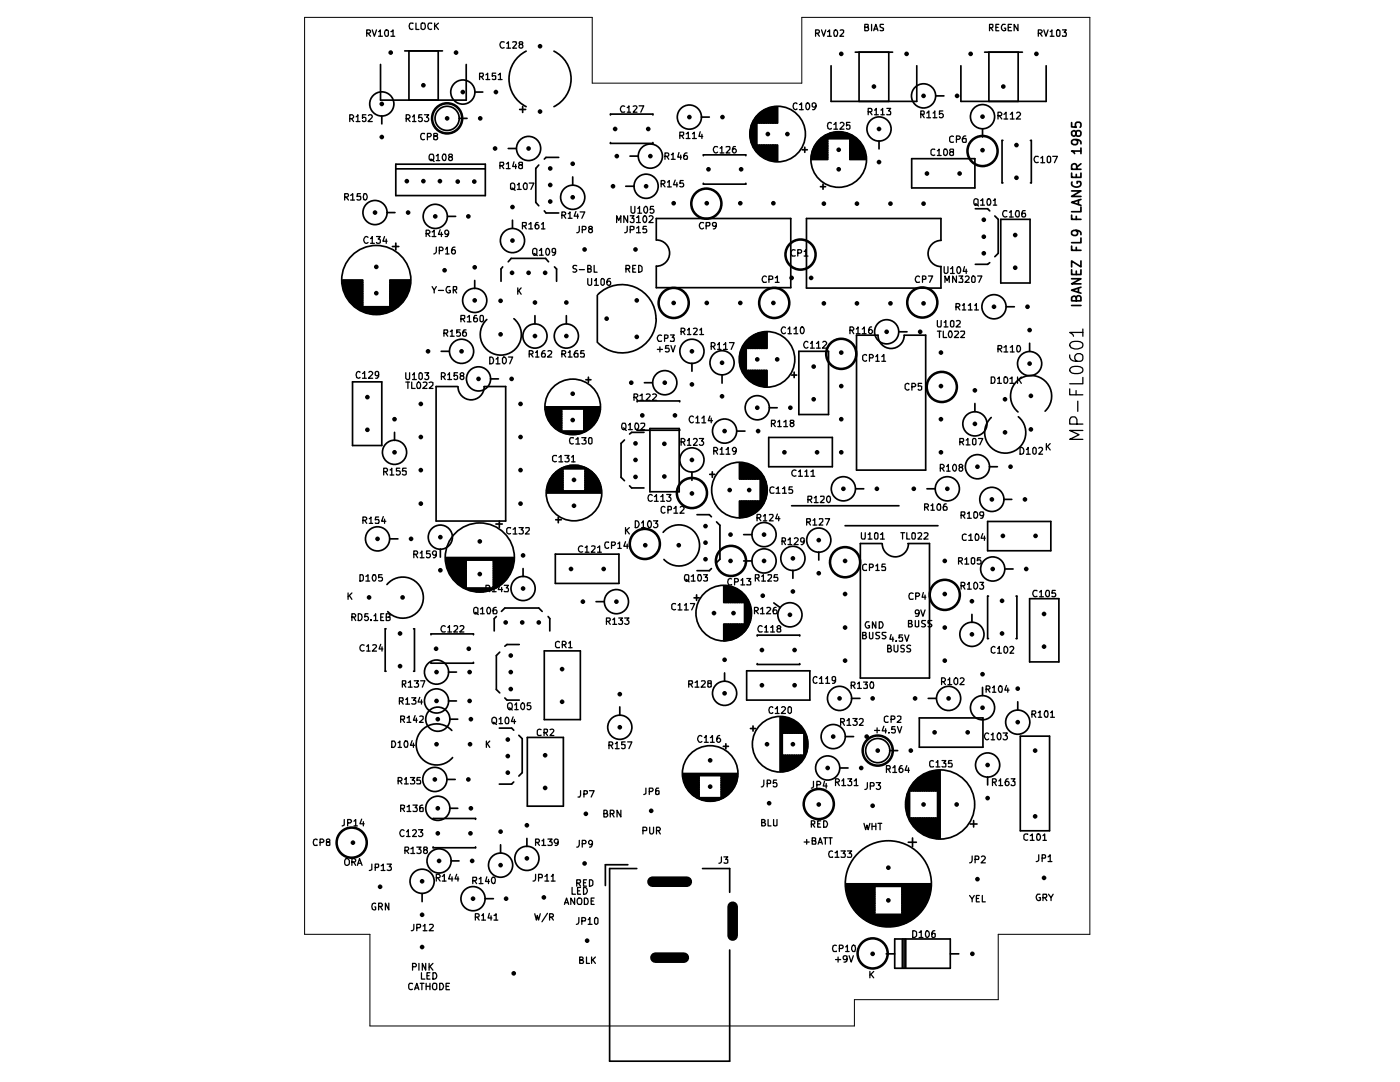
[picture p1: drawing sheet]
<svg xmlns="http://www.w3.org/2000/svg" width="279mm" height="216mm" viewBox="0 0 279 216" stroke-linecap="round" stroke-linejoin="round" font-family="sans-serif">
<g fill="none" stroke="#000" stroke-width=".34">
<path d="M75.9 12.9v7.1h17.1v-7.1M80.8 10.2h7.5M81.6 10.2v9.8M87.5 10.2v9.8M94.7 18.4h1.6M105 10.2a6.2 6.2 0 0 0-3.4 5.5 6.2 6.2 0 0 0 3.4 5.6M110.5 10.2a6.2 6.2 0 0 1 3.5 5.5 6.2 6.2 0 0 1-3.5 5.6M165.9 13.1v7.1h17.1v-7.1M170.7 10.4h7.4M171.4 10.4v9.8M177.4 10.4v9.8M186.8 19.1h1.6"/>
<path d="M191.8 13.1v7.1h17v-7.1M196.5 10.4h7.5M197.4 10.4v9.8M203.2 10.4v9.8M76.2 23.1v1.6M79 32.8h17.9v6.2h-17.9zM79 33.7h17.9M91.6 23.6h1.6M101.4 29.6h1.6M103.7 21.8h1.2M104.3 21.2v1.2M107.5 32.9l-.6 .7v6.8l.6 .7"/>
<path d="M111.5 31.4h-2.5l-.4 .3M114.3 35.3v1.6M121.8 22.9v-.1h8.5v.1M121.8 28.4v.2h8.5v-.2M124.9 37.2h1.7M125.7 31.2h1.6M140 23.4h1.6M140.4 31.1v-.2h8.4v.2M140.4 36.6v.1h8.4v-.1M149.8 25.8v1.9M149.9 25.3v2.9M149.9 25v3.4"/>
<path d="M150.1 24.7v4.1M150.2 24.5v4.5M150.3 24.3v4.9M150.4 24.1v5.3M150.5 24v5.5M150.6 23.8v5.9M150.7 23.6v6.3M150.8 23.4v6.7M150.9 23.4v6.7M151 23.2v7.1M151.1 23.1v1.5M151.1 29v1.4"/>
<path d="M151.2 23v1.6M151.2 29v1.5M151.3 22.9v1.7M151.3 29v1.6M151.5 22.8v1.8M151.5 29v1.7M151.6 22.7v1.9M151.6 29v1.8M151.6 22.6v2M151.6 29v1.9M151.7 22.5v2.1M151.7 29v2"/>
<path d="M151.9 22.4v2.2M151.9 29v2.1M152 22.3v2.3M152 29v2.2M152.1 22.3v2.3M152.1 29v2.2M152.1 22.2v2.4M152.3 22.2v2.4M152.3 29v2.3M152.4 22.1v2.5M152.4 29v2.4M152.5 22v2.6"/>
<path d="M152.5 29v2.5M152.6 21.9v2.7M152.6 29v2.5M152.7 21.9v2.7M152.7 29v2.6M152.8 21.8v2.8M152.8 29v2.7M152.9 21.8v2.8M152.9 29v2.7M153 21.8v2.8M153 29v2.7M153.1 21.8v2.8"/>
<path d="M153.1 29v2.7M153.2 21.7v2.9M153.2 29v2.8M153.3 21.7v2.9M153.3 29v2.8M153.4 21.6v3M153.4 29v2.9M153.5 21.6v3M153.5 29v2.9M153.7 21.5v3.1M153.7 29v2.9M153.8 21.5v3.1"/>
<path d="M153.8 29v3M153.9 21.4v3.2M153.9 29v3M154.1 21.4v3.2M154.1 29v3.1M154.2 21.4v3.2M154.2 29v3.1M154.3 21.4v3.2M154.3 29v3.1M154.3 21.3v3.3M154.4 21.3v3.3M154.4 29v3.2"/>
<path d="M154.6 21.3v3.3M154.6 29v3.2M154.7 21.3v3.3M154.7 29v3.2M154.8 21.3v3.3M154.8 29v3.2M154.9 21.3v3.3M154.9 29v3.2M155 21.3v3.3M155 29v3.2M155.1 21.3v3.3M155.1 29v3.2"/>
<path d="M155.2 21.3v3.3M155.2 29v3.2M160.1 29.9h1M160.6 29.4v1M161.9 31.7h3.3M161.9 31.8h3.3M162 31.4h3.2M162 30.9h3.2M162 31.1h3.2M162 31h3.2M162 31.2h3.2M162 31.3h3.2"/>
<path d="M162 31.5h3.2M162 30.8h3.2M162 30.5h3.2M162 30.6h3.2M162 30.7h3.2M162.1 30.1h3.1M162.1 30.3h3.1M162.1 30.4h3.1M162.2 30h3M162.2 30.1h3M162.3 29.9h2.9M162.3 29.7h2.9"/>
<path d="M162.4 29.6h2.8M162.4 29.5h2.8M162.5 29.5h2.7M162.6 29.3h2.6M162.6 29.2h2.6M162.6 29.1h2.6M162.7 29h2.5M162.8 28.8h2.4M162.9 28.7h2.3M163 28.6h2.2M163.1 28.5h2.1M163.1 28.4h2.1"/>
<path d="M163.2 28.3h2M163.3 28.2h1.9M163.4 28.1h1.8M163.5 27.9h1.7M163.6 27.9h1.6M163.7 37.3h1.1M163.7 27.8h1.5M163.8 27.7h7.1M163.9 27.5h6.9M164.1 27.4h6.5M164.3 36.7v1.1M164.3 27.3h6.2"/>
<path d="M164.3 27.3h6M164.5 27.2h5.7M164.7 27h5.3M164.9 26.9h4.9M165.1 26.8h4.5M165.4 26.8h3.9M165.6 26.6h3.5M165.9 26.5h2.8M166.4 26.4h1.9M169.6 28.6h2.1M169.6 31.4h3.2M169.6 29.6h2.7"/>
<path d="M169.6 30.9h3.1M169.6 29.9h2.8M169.6 31.1h3.1M169.6 31h3.1M169.6 31.2h3.1M169.6 30h2.9M169.6 30.1h2.9M169.6 30.8h3.1M169.6 30.3h2.9M169.6 30.5h3M169.6 30.6h3M169.6 30.4h2.9"/>
<path d="M169.6 30.7h3M169.6 29.3h2.6M169.6 29.1h2.4M169.6 29.5h2.7M169.6 29.7h2.8M169.6 29.5h2.6M169.6 29.2h2.5M169.6 31.7h3.2M169.6 31.3h3.2M169.6 31.8h3.2M169.6 31.5h3.2M169.6 29h2.4"/>
<path d="M169.6 28.7h2.2M169.6 28.8h2.3M169.6 27.8h1.4M169.6 28.5h2.1M169.6 27.9h1.6M169.6 28.4h2M169.6 28.3h1.9M169.6 28.1h1.7M169.6 27.9h1.5M169.6 28.2h1.8M175.4 28.1v1.6M181.9 31.7h12.7v5.8h-12.7z"/>
<path d="M196.1 25.7v1.6M200.1 28h-.1v8.5h.1M205.7 28h.1v8.5h-.1M213.9 38.1h1.8l-1.8 1.1h1.8M213.9 34.5v.9h1.8v-.9M213.9 24.5v.8l.9 .1-.2-.3 .1-.5 .3-.2 .6 .1 .1 .2v.4l-.1 .3M213.9 36.3a.88 .88 0 0 0 .4 .9 .88 .88 0 0 0 1 .1 .62 .62 0 0 0 .3-1.1h-.6v.4M214.7 27.9l.4 .3-.2 .6a.72 .72 0 0 1-1-.3v-.5a1.21 1.21 0 0 1 1.8 .4v.3M214.7 26.4l.2-.2 .5-.1a.57 .57 0 0 1 .3 .8 .57 .57 0 0 1-.8 .2l-.4-.9-.2-.1-.4 .1v.8l.5 .2 .3-.4M214.8 34.8v.6M214.9 33.8v-.7a.46 .46 0 0 0-.6-.4l-.4 .1v1h1.8M215.2 40v.8"/>
<path d="M215.7 39.8l-1.8 .6 1.8 .6M215.7 30.1h-1.8l.6 .5M215.7 32.7l-.8 .7M215.7 29.5v1.1M68.4 56.7h4M68.4 56.3h4M68.4 56.6h4M68.4 56.4h4M68.4 56.5h4M68.4 56h4M68.4 55.9h4M68.4 56.2h4"/>
<path d="M68.4 56.8h4M68.5 57.3h3.9M68.5 57.2h3.9M68.5 57.1h3.9M68.5 56.9h3.9M68.5 57h3.9M68.6 57.4h3.8M68.6 57.6h3.8M68.6 57.7h3.8M68.7 58h3.7M68.7 57.7h3.7M68.7 57.8h3.7"/>
<path d="M68.7 58.2h3.7M68.7 58.1h3.7M68.8 58.2h3.6M68.8 58.4h3.6M68.9 58.6h3.5M68.9 58.5h3.5M69 58.7h3.4M69 58.8h3.4M69.1 58.9h3.3M69.2 59.1h3.2M69.2 59h3.2M69.3 59.2h3.1"/>
<path d="M69.3 59.4h3.1M69.3 59.3h3.1M69.4 59.5h3M69.5 59.6h2.9M69.6 59.8h2.8M69.7 59.9h2.7M69.8 59.9h2.6M77.2 42.4h1.6M77.8 57.4h3.9M77.8 59.4h3.1M77.8 59.1h3.2M77.8 59.5h3"/>
<path d="M77.8 59.6h3M77.8 59.2h3.2M77.8 59.9h2.8M77.8 59.3h3.1M77.8 59.8h2.9M77.8 58h3.7M77.8 57.6h3.8M77.8 57.7h3.8M77.8 58.2h3.6M77.8 57.8h3.7M77.8 58.1h3.7M77.8 56.7h4"/>
<path d="M77.8 56.3h4.1M77.8 56.6h4M77.8 56.4h4.1M77.8 56.5h4.1M77.8 58.7h3.5M77.8 58.9h3.4M77.8 58.8h3.4M77.8 59h3.3M77.8 58.6h3.5M77.8 58.5h3.6M77.8 59.9h2.7M77.8 56h4.1"/>
<path d="M77.8 58.4h3.6M77.8 57.3h3.9M77.8 55.9h4.1M77.8 56.2h4.1M77.8 57.2h3.9M77.8 57.1h4M77.8 56.8h4M77.8 56.9h4M77.8 57h4M78.3 49.2h1.3M79 48.5v1.4M89.3 43.2h1.6"/>
<path d="M94.7 56v1.6M100.3 53.3l-.3 .4v2.4M101.4 52.2l.6-.6h6.9l.6 .6M102.3 43.9v1.6M108.6 42.1l.4 .4h2.5M110.7 53.3l.4 .4v2.4M119.2 58.9v9.4M119.3 58.8a6.8 6.8 0 0 1 7.4-1.5 6.8 6.8 0 0 1 4.2 6.3M131 47.9v-4.3h26.8v13.8h-26.8v-4.3M131 47.9a2.61 2.61 0 0 1 2.6 2.6 2.61 2.61 0 0 1-2.6 2.6M187.8 47.9v-4.3h-26.9v13.9h26.9v-4.3M187.8 48a2.61 2.61 0 0 0-2.6 2.6 2.61 2.61 0 0 0 2.6 2.6"/>
<path d="M194.6 41.7h2.5l.4 .4M197.5 52.4l-.4 .3h-2.5M198.5 43.1l.7 .7v6.7l-.7 .7M199.7 43.8h5.9v12.7h-5.9zM213.9 55.6h1.8l-1.8 1h1.8M213.9 53.8v1h1.8v-1M213.9 49.1v.9h1.8M213.9 42.9v.9h1.8M214.7 46l.4 .3-.2 .6a.72 .72 0 0 1-1-.3v-.5a1.21 1.21 0 0 1 1.8 .4v.3M214.8 59.4a.47 .47 0 0 1 .4-.4 .47 .47 0 0 1 .5 .3v.7h-1.8v-.7l.4-.2 .3 .1 .2 .2v.6M214.8 43.2v.6M214.8 49.4v.6"/>
<path d="M214.8 54.1v.7M215.2 57.5v.8M215.7 57.3l-1.8 .6 1.8 .6M215.7 52.1v1.2l-1.8-1.2v1.2M215.7 47.5v.9h-1.8M215.7 41.3v.9h-1.8M69.8 60h2.6M69.8 60.2h2.6M69.9 60.3h2.5M70 60.4h2.4M70.2 60.4h2.2M70.3 60.5h2.1"/>
<path d="M70.4 76.2h5.8v12.7h-5.8zM70.4 60.7h2M70.4 60.8h2M70.5 60.9h1.9M70.7 61h1.7M70.8 61.1h1.6M70.9 61.2h8.4M71 61.3h8.2M71.2 61.4h7.9M71.4 61.5h7.5M71.5 61.6h7.2M71.7 61.7h6.9"/>
<path d="M71.9 61.8h6.5M72 62h6.2M72.2 62.1h5.8M72.5 62.1h5.2M72.7 62.2h4.8M73 62.3h4.2M73.3 62.5h3.6M73.7 62.6h2.8M74.3 62.7h1.6M77.8 60.3h2.5M77.8 60.2h2.5M77.8 60.4h2.3"/>
<path d="M77.8 60.4h2.4M77.8 60h2.6M77.8 60.7h2.1M77.8 61.1h1.6M77.8 61h1.8M77.8 60.9h1.9M77.8 60.8h2M77.8 60.5h2.2M88.1 70.1h1.6M91.4 77.1h-4.4v26.9h13.9v-26.9h-4.3M91.4 77.2a2.61 2.61 0 0 0 2.6 2.6 2.61 2.61 0 0 0 2.6-2.6M97.9 75.6h1.6"/>
<path d="M102.6 63.6a4.1 4.1 0 0 1 .4 5.9 4.1 4.1 0 0 1-5.9 .2 4.1 4.1 0 0 1 .1-6M106.8 63v1.6M113 63v1.6M116.9 75.8h1M117.4 75.3v1M128.6 76.4h1.6M131 63.6a6.8 6.8 0 0 1-4.2 6.3 6.8 6.8 0 0 1-7.4-1.5M138.1 72.5v1.6M144.1 74.8v1.7M147.7 70.7v1.9M147.7 70.3v2.8M147.9 69.9v3.5"/>
<path d="M148 69.7v4M148.1 69.4v4.5M148.2 69.3v4.9M148.3 69v5.3M148.4 68.8v5.7M148.5 68.7v6M148.6 68.6v6.2M148.8 68.4v6.5M148.8 68.3v6.8M148.9 68.2v7M149 68.1v1.4M149 73.9v1.5"/>
<path d="M149.1 67.9v1.6M149.1 73.9v1.5M149.3 67.8v1.7M149.3 73.9v1.6M149.3 67.7v1.8M149.3 73.9v1.8M149.4 67.6v1.9M149.4 73.9v1.9M149.5 67.6v1.9M149.5 73.9v2M149.7 67.5v2M149.7 73.9v2"/>
<path d="M149.8 67.4v2.1M149.8 73.9v2.1M149.9 67.3v2.2M149.9 73.9v2.2M149.9 67.2v2.3M150.1 67.1v2.4M150.1 73.9v2.3M150.2 67.1v2.4M150.2 73.9v2.4M150.3 67.1v2.4M150.3 73.9v2.5M150.4 67v2.5"/>
<path d="M150.4 73.9v2.6M150.5 66.9v2.6M150.5 73.9v2.6M150.6 66.9v2.6M150.6 73.9v2.6M150.7 66.8v2.7M150.7 73.9v2.6M150.8 66.7v2.8M150.8 73.9v2.7M150.9 66.7v2.8M150.9 73.9v2.8M151 66.6v2.9"/>
<path d="M151 73.9v2.8M151.1 66.6v2.9M151.1 73.9v2.9M151.2 66.5v3M151.2 73.9v2.9M151.3 66.5v3M151.3 73.9v2.9M151.5 66.5v3M151.5 73.9v3M151.6 66.5v3M151.6 73.9v3M151.6 73.9v3.1"/>
<path d="M151.7 66.5v3M151.7 73.9v3.1M151.9 66.4v3.1M151.9 73.9v3.1M152 66.4v3.1M152 73.9v3.1M152.1 66.4v3.1M152.1 73.9v3.1M152.1 66.3v3.2M152.3 66.3v3.2M152.3 73.9v3.1M152.4 66.3v3.2"/>
<path d="M152.4 73.9v3.1M152.5 66.3v3.2M152.5 73.9v3.2M152.6 66.3v3.2M152.6 73.9v3.2M152.7 66.3v3.2M152.7 73.9v3.2M152.8 66.3v3.2M152.8 73.9v3.2M152.9 66.3v3.2M152.9 73.9v3.2M153 66.3v3.2"/>
<path d="M153 73.9v3.2M153.1 66.3v3.2M153.1 73.9v3.2M158 74.8h1M158.5 74.2v1.2M159.4 70.1h6v12.6h-6zM175.2 66.9a2.61 2.61 0 0 0 2.6 2.6 2.61 2.61 0 0 0 2.7-2.6M175.3 66.9h-4.4v26.9h13.8v-26.9h-4.3M179.4 66.2h1.6M200.8 61.2h1.6M205.5 68.5v1.6M213.9 61h1.8"/>
<path d="M78.7 86.3v1.6M108.9 81.8h3.2M108.9 81.4h10.8M108.9 81.6h10.8M108.9 81.2h10.8M108.9 81.3h10.8M108.9 81.7h3.2M109 82h3.1M109 82.1h3.1M109 81.9h3.1M109 82.2h3.1M109 82.3h3.1"/>
<path d="M109 82.6h3.1M109 82.5h3.1M109.1 98.1h10.9M109.1 83h3M109.1 82.8h3M109.1 82.7h3M109.1 97.7h3.2M109.1 97.8h3.2M109.1 98h10.9M109.1 98.4h10.9M109.1 98.2h10.9M109.2 97.5h3.1"/>
<path d="M109.2 83.1h2.9M109.2 97.4h3.1M109.2 97.2h3.1M109.2 97.3h3.1M109.2 97.6h3.1M109.3 83.4h2.8M109.3 83.2h2.8M109.3 97.1h3M109.3 96.9h3M109.4 83.6h2.7M109.4 83.5h2.7M109.4 96.8h2.9"/>
<path d="M109.4 96.7h2.9M109.5 83.6h2.6M109.5 96.6h2.8M109.5 96.4h2.8M109.5 96.3h2.8M109.6 83.9h2.5M109.6 83.8h2.5M109.6 96.3h2.7M109.6 96.2h2.7M109.6 84h2.5M109.6 96h2.7M109.7 84.1h2.4"/>
<path d="M109.7 95.8h2.6M109.7 95.9h2.6M109.8 84.2h2.3M109.8 84.3h2.3M109.8 95.6h2.5M109.8 95.8h2.5M109.9 84.4h2.2M109.9 95.5h2.4M110 84.5h2.1M110 95.4h2.3M110.1 84.6h2M110.1 95.3h2.2"/>
<path d="M110.1 84.7h2M110.1 95.1h2.2M110.1 95.2h2.2M110.2 84.8h1.9M110.2 95h2.1M110.3 84.9h1.8M110.3 94.9h2M110.4 94.8h1.9M110.5 94.7h1.8M110.5 85h1.6M110.6 85.2h1.5M110.6 94.6h1.7"/>
<path d="M110.7 85.3h1.4M110.7 94.5h1.6M110.8 94.4h1.5M110.9 85.4h1.2M110.9 94.2h1.4M111 85.6h1.1M111.1 94.1h1.2M111.2 85.7h.9M111.2 94.1h1.1M111.3 85.8h.8M111.3 94h1M111.4 93.8h.9"/>
<path d="M111.5 85.8h.6M111.6 93.7h.7M111.7 86h5.2M111.8 93.6h.5M111.8 86.1h5M111.9 93.6h5.3M112.1 86.2h4.5M112.1 93.4h4.9M112.3 86.3h4M112.3 93.3h4.5M112.6 86.4h3.5M112.6 93.2h4"/>
<path d="M112.9 93.1h3.4M112.9 86.5h2.8M113.2 93h2.8M113.4 86.6h1.9M113.6 92.9h2M116.5 85.8h.6M116.5 82.6h3M116.5 83.1h2.9M116.5 82.5h3M116.5 83h3M116.5 81.8h3.2M116.5 82.5h3.1"/>
<path d="M116.5 82h3.2M116.5 82.1h3.1M116.5 81.9h3.2M116.5 82.2h3.1M116.5 82.3h3.1M116.5 83.6h2.6M116.5 84h2.5M116.5 83.9h2.5M116.5 83.8h2.6M116.5 84.1h2.4M116.5 83.4h2.8M116.5 83.6h2.7"/>
<path d="M116.5 83.2h2.9M116.5 82.8h3M116.5 83.5h2.7M116.5 82.7h3M116.5 84.2h2.4M116.5 84.3h2.3M116.5 84.5h2.1M116.5 84.6h2M116.5 84.4h2.2M116.5 85.6h1.1M116.5 85.7h.9M116.5 85.8h.8"/>
<path d="M116.5 81.7h3.2M116.5 85.3h1.4M116.5 85.2h1.6M116.5 85.4h1.2M116.5 85h1.7M116.5 84.8h1.9M116.5 84.9h1.8M116.5 84.7h1.9M116.8 97.5h3.2M116.8 93.8h.9M116.8 94.7h1.8M116.8 97.4h3.2"/>
<path d="M116.8 94.1h1.3M116.8 93.7h.7M116.8 94.5h1.6M116.8 96.3h2.8M116.8 96.6h2.9M116.8 95.8h2.6M116.8 95.6h2.5M116.8 95.5h2.4M116.8 95.4h2.4M116.8 94.8h1.9M116.8 94.6h1.7M116.8 95.1h2.2"/>
<path d="M116.8 94.9h2M116.8 95.2h2.2M116.8 95.3h2.3M116.8 95h2.1M116.8 97.2h3.1M116.8 97.3h3.1M116.8 97.1h3.1M116.8 96.9h3M116.8 96.2h2.7M116.8 96h2.7M116.8 95.9h2.7M116.8 94.1h1.1"/>
<path d="M116.8 93.6h.6M116.8 94h1.1M116.8 94.2h1.4M116.8 94.4h1.6M116.8 96.8h3M116.8 96.4h2.9M116.8 96.7h2.9M116.8 97.7h3.2M116.8 97.6h3.2M116.8 97.8h3.2M124.6 87.8l-.7 .7v6.7l.7 .7M125.6 96.9l.5 .5h2.4"/>
<path d="M127.2 80.2v-.2h8.4v.2M127.2 85.7v.1h8.4v-.1M128.5 86.3h-2.4l-.5 .3M129.7 85.5h5.8v12.6h-5.8zM138.1 94.2v1.6M141.6 94.7h1.1M142.2 94.1v1.1M147.1 86h1.6M147.6 92.4v3.2M147.6 100v3.3M147.7 92.4v3.2M147.7 100v3.3"/>
<path d="M147.9 92.4v3.2M147.9 100v3.2M148 92.4v3.2M148 100v3.2M148.1 92.4v3.2M148.1 100v3.2M148.2 92.5v3.1M148.2 100v3.2M148.3 92.5v3.1M148.3 100v3.2M148.4 92.5v3.1M148.4 100v3.2"/>
<path d="M148.5 92.5v3.1M148.5 100v3.2M148.6 92.5v3.1M148.6 100v3.1M148.8 92.5v3.1M148.8 100v3.1M148.9 92.5v3.1M148.9 100v3.1M149 92.5v3.1M149 100v3M149.1 92.6v3M149.1 100v3"/>
<path d="M149.3 92.6v3M149.3 100v3M149.3 92.7v2.9M149.4 92.7v2.9M149.4 100v3M149.5 92.7v2.9M149.5 100v2.9M149.7 92.8v2.8M149.7 100v2.9M149.8 92.9v2.7M149.8 100v2.8M149.9 92.9v2.7"/>
<path d="M149.9 100v2.8M149.9 93v2.6M149.9 100v2.7M150.1 93v2.6M150.1 100v2.6M150.2 93v2.6M150.2 100v2.6M150.3 93.1v2.5M150.3 100v2.5M150.4 93.1v2.5M150.4 100v2.4M150.5 93.2v2.4"/>
<path d="M150.5 100v2.4M150.6 93.3v2.3M150.6 100v2.4M150.7 93.4v2.2M150.7 100v2.3M150.8 93.5v2.1M150.8 100v2.2M150.9 93.5v2.1M150.9 100v2.1M151 93.6v2M151 100v2M151.1 93.6v2"/>
<path d="M151.1 100v1.9M151.2 93.7v1.9M151.2 100v1.9M151.3 93.9v1.7M151.3 100v1.8M151.5 94v1.6M151.5 100v1.7M151.6 94.1v1.5M151.6 100v1.6M151.6 100v1.4M151.7 94.3v7M151.9 94.4v6.9"/>
<path d="M152 94.6v6.5M152.1 94.7v6.2M152.1 94.8v6M152.3 95v5.7M152.4 95.2v5.3M152.5 95.3v4.9M152.6 95.6v4.5M152.7 95.8v4M152.8 96.1v3.5M152.9 96.4v2.8M153 96.9v1.9M153.4 87.3h12.7v5.8h-12.7z"/>
<path d="M153.5 81.4h1.6M170.8 97.5h1.6M185 97.5h1.6M194.6 80.5v1.6M197.4 93.1h1.6M200.3 99.6h1.6M203.2 83.2a4.1 4.1 0 0 1 .5 5.9 4.1 4.1 0 0 1-6 .1 4.1 4.1 0 0 1 .1-5.9M208.6 82a4.1 4.1 0 0 0 .1-5.9 4.1 4.1 0 0 0-6 .2 4.1 4.1 0 0 0 .5 5.9M77.2 116.6a4.1 4.1 0 0 1 5.9-.4 4.1 4.1 0 0 1 .2 5.9 4.1 4.1 0 0 1-5.9-.1M77.8 107.5h1.6M87.9 109.6v1.6M89 111.6h13.5"/>
<path d="M89 111.5h13.5M89 111.2h13.5M89 111.3h13.5M89.1 112.2h3.9M89.1 112.3h3.9M89.1 112.1h3.9M89.1 111.9h3.9M89.1 112h3.9M89.1 111.8h13.3M89.1 111.7h13.4M89.2 112.5h3.8M89.2 112.7h3.8"/>
<path d="M89.2 112.6h3.8M89.2 112.4h3.8M89.2 112.9h3.8M89.2 113h3.8M89.3 113.4h3.7M89.3 113.1h3.7M89.3 113.3h3.7M89.4 113.5h3.6M89.5 113.8h3.5M89.5 113.7h3.5M89.6 114h3.4M89.6 113.9h3.4"/>
<path d="M89.7 114h3.3M89.7 114.2h3.3M89.7 114.3h3.3M89.7 114.4h3.3M89.8 114.5h3.2M89.9 114.6h3.1M89.9 114.7h3.1M90 114.8h3M90.1 114.9h2.9M90.2 115.1h2.8M90.3 115.2h2.7M90.3 115.1h2.7"/>
<path d="M90.3 115.3h2.7M90.4 115.5h2.6M90.5 115.6h2.5M90.6 115.7h2.4M90.7 115.7h2.3M90.8 115.8h2.2M90.9 116h2.1M91 116.1h2M91.1 116.2h1.9M91.2 116.2h1.8M91.4 116.4h1.6M91.4 116.5h1.6"/>
<path d="M91.6 116.6h1.4M91.7 116.7h1.3M91.9 116.8h1.1M92 116.9h1M92.1 117h.9M92.3 117.1h.7M92.5 117.3h.5M92.7 117.3h6.1M92.9 117.4h5.7M93.1 117.5h5.3M93.4 117.6h4.7M93.6 117.8h4.3"/>
<path d="M94 117.9h3.5M94.4 117.9h2.7M95 118h1.5M98.5 115.1h2.8M98.5 116.7h1.3M98.5 116h2.2M98.5 113.8h3.5M98.5 113.7h3.6M98.5 113.4h3.7M98.5 113.5h3.6M98.5 116.1h2M98.5 115.8h2.3"/>
<path d="M98.5 115.7h2.4M98.5 115.7h2.3M98.5 116.2h1.8M98.5 117.1h.7M98.5 116.8h1.1M98.5 116.6h1.5M98.5 117.3h.6M98.5 115.5h2.6M98.5 115.2h2.8M98.5 115.3h2.7M98.5 112.9h3.9M98.5 113.1h3.8"/>
<path d="M98.5 113h3.8M98.5 112.9h3.8M98.5 113.3h3.7M98.5 115.6h2.5M98.5 116.2h1.9M98.5 114h3.4M98.5 114.3h3.3M98.5 114.6h3.1M98.5 114.5h3.2M98.5 114.4h3.3M98.5 114.2h3.4M98.5 116.4h1.7"/>
<path d="M98.5 117h.9M98.5 116.5h1.6M98.5 116.9h1.1M98.5 114.8h3M98.5 114.7h3.1M98.5 113.9h3.5M98.5 114.9h2.9M98.5 112.2h3.9M98.5 112.3h3.9M98.5 112.1h3.9M98.5 111.9h3.9M98.5 112h3.9"/>
<path d="M98.5 112.5h3.9M98.5 112.7h3.9M98.5 112.6h3.9M98.5 112.4h3.9M99 104.6h1.2M99.6 104v1.2M104.4 113.5v1.6M110.8 110.6h12.7v5.8h-12.7zM110.9 103.7h1.1M111.4 103.2v1.1M132.3 106.2a4.1 4.1 0 0 1 6-.4 4.1 4.1 0 0 1 .1 5.9 4.1 4.1 0 0 1-5.9-.1M138.5 119.3h1"/>
<path d="M139 118.7v1.1M139.1 102.7h2.5l.4 .4M142 113.5l-.4 .4h-2.5M143 104.1l.7 .7v6.8l-.7 .7M144.4 116.9v3.3M144.5 116.9v3.3M144.6 116.9v3.3M144.8 116.9v3.3M144.9 116.9v3.3M144.9 117v3.2M145 117v3.2M145.2 117v3.2"/>
<path d="M145.3 117v3.2M145.4 117v3.2M145.5 117v3.2M145.5 117.1v3.1M145.7 117.1v3.1M145.8 117.1v3.1M145.9 117.2v3M146 117.2v3M146.1 117.2v3M146.2 117.3v2.9M146.3 117.3v2.9M146.4 117.3v2.9"/>
<path d="M146.6 117.3v2.9M146.6 117.4v2.8M146.7 117.4v2.8M146.8 117.5v2.7M147 117.5v2.7M147.1 117.6v2.6M147.1 117.7v2.5M147.2 117.7v2.5M147.3 117.8v2.4M147.5 117.9v2.3M147.6 117.9v2.3M147.7 118v2.2"/>
<path d="M147.7 118.1v2.1M147.9 118.1v2.1M148 118.2v2M148.1 118.4v1.8M148.2 118.4v1.8M148.3 118.5v1.7M148.4 118.6v1.6M148.4 111.9h1.6M148.4 106.7h1.6M148.5 118.7v1.5M148.6 118.9v7M148.8 119v6.8"/>
<path d="M148.8 119.1v6.5M148.9 119.2v6.3M149 119.4v6M149.1 119.5v5.7M149.3 119.7v5.3M149.3 119.9v4.9M158 100.9h21.4M158.2 113.8v1.6M163.4 110.1v1.7M168.7 104.9h18.5M176 108.5h-4.3v26.8h13.8v-26.8h-4.3M176.1 108.5a2.61 2.61 0 0 0 2.6 2.6 2.61 2.61 0 0 0 2.6-2.6"/>
<path d="M197.1 104.1h12.6v5.8h-12.6zM197.3 119h-.2v8.4h.2M200.6 113.5h1.6M202.8 119h.1v8.4h-.1M205.5 119.5h5.8v12.6h-5.8zM77 125.5h-.1v8.4h.1M82.5 125.5h.2v8.4h-.2M86 132.2v.1h8.5v-.1M86 126.7v-.2h8.5v.2M89.5 139.9h1.6M89.5 134.1h1.6M99.1 123l-.5 .4v2.5"/>
<path d="M99.7 130.1l-.6 .7v6.8l.6 .7M100.1 122l.7-.7h6.7l.7 .7M100.8 139.3l.4 .4h2.4M103.6 128.6h-2.4l-.4 .3M108.6 129.9h7.2v13.7h-7.2zM109.4 123l.3 .4v2.5M119 120.1h1.6M144.4 124.5v3.3M144.5 124.5v3.3M144.6 124.5v3.3M144.6 134.3v1.6M144.8 124.5v3.3"/>
<path d="M144.9 124.5v3.3M145 124.5v3.3M145.2 124.5v3.3M145.3 124.5v3.3M145.4 124.5v3.3M145.5 124.5v3.2M145.7 124.5v3.2M145.8 124.5v3.2M145.9 124.5v3.1M146 124.5v3.1M146.1 124.5v3.1M146.2 124.5v3"/>
<path d="M146.3 124.5v3M146.4 124.5v2.9M146.6 124.5v2.9M146.6 124.5v2.8M146.7 124.5v2.8M146.8 124.5v2.8M147 124.5v2.8M147.1 124.5v2.7M147.1 124.5v2.6M147.2 124.5v2.6M147.3 124.5v2.5M147.5 124.5v2.4"/>
<path d="M147.6 124.5v2.3M147.7 124.5v2.2M147.9 124.5v2.1M148 124.5v2M148.1 124.5v1.9M148.2 124.5v1.8M148.3 124.5v1.7M148.4 124.5v1.7M148.5 124.5v1.6M149 133.9h12.6v5.8h-12.6zM149.4 120.1v4.5M149.5 120.4v4"/>
<path d="M149.7 120.6v3.5M149.8 121v2.8M149.9 121.4v2M151.1 126.9v-.2h8.5v.2M151.1 132.4v.2h8.5v-.2M154.4 120.3l1.3 .9M169.9 139.4h1.7M185.2 139.4h1.7M194 122.6v1.6M196.1 137.2v1.6M89.2 155.5h1.6M89.7 143.5h1.7"/>
<path d="M90.2 145.8a4.1 4.1 0 0 0-6-.1 4.1 4.1 0 0 0 .2 5.9 4.1 4.1 0 0 0 5.9-.4M99.6 145.3h2.5l.4 .4M102.5 156l-.4 .5h-2.5M103.5 146.7l.7 .7v6.8l-.7 .7M105.2 147.1h7.2v13.8h-7.2zM123.7 141.1v1.6M136.3 154.8h10.8M136.3 154.6h10.8M136.3 154.3h10.8M136.3 154.4h10.8M136.3 154.9h3.2M136.3 154.5h10.8"/>
<path d="M136.4 155.4h3.1M136.4 155.3h3.1M136.4 155h3.1M136.4 155.2h3.1M136.5 155.7h3M136.5 155.6h3M136.5 155.8h3M136.6 156.1h2.9M136.6 156h2.9M136.6 155.9h2.9M136.6 156.2h2.9M136.6 156.3h2.9"/>
<path d="M136.7 156.5h2.8M136.8 156.7h2.7M136.8 156.6h2.7M136.9 156.8h2.6M137 157.1h2.5M137 157h2.5M137.1 157.1h2.4M137.2 157.2h2.3M137.2 157.5h2.3M137.2 157.4h2.3M137.3 157.6h2.2M137.4 157.6h2.1"/>
<path d="M137.5 157.8h2M137.6 157.9h1.9M137.7 158h1.8M137.7 158.1h1.8M137.9 158.2h1.6M138 158.3h1.5M138.1 158.4h1.4M138.2 158.5h1.3M138.3 158.6h1.2M138.4 158.7h1.1M138.6 158.8h.9M138.8 158.9h.7"/>
<path d="M138.9 159h.6M139.1 159.2h5.3M139.3 159.3h4.9M139.5 159.3h4.5M139.7 159.4h4.1M140 159.6h3.5M140.4 159.7h2.8M140.8 159.8h1.9M143.9 156.1h3M143.9 158.5h1.4M143.9 156.2h2.9M143.9 156.7h2.7"/>
<path d="M143.9 156.5h2.9M143.9 158.8h1M143.9 158.7h1.1M143.9 158.9h.8M143.9 159h.7M143.9 155.4h3.2M143.9 155.7h3.1M143.9 156h3M143.9 156.6h2.7M143.9 156.3h2.9M143.9 157.2h2.5M143.9 156.8h2.7"/>
<path d="M143.9 155.3h3.2M143.9 157.6h2.1M143.9 158.3h1.6M143.9 157.6h2.2M143.9 158.6h1.2M143.9 158.4h1.5M143.9 158.2h1.7M143.9 158.1h1.8M143.9 157.8h2.1M143.9 158h1.9M143.9 157.5h2.3M143.9 157.1h2.5"/>
<path d="M143.9 156.5h2.8M143.9 157.1h2.6M143.9 157h2.7M143.9 157.4h2.4M143.9 155.6h3.2M143.9 155.9h3.1M143.9 155.8h3.1M143.9 157.9h2M143.9 155h3.2M143.9 155.2h3.2M143.9 154.9h3.2M144.4 148.9h1"/>
<path d="M144.9 148.4v1M149.8 145.4h1M150.3 144.9v1M155.7 143.1v10.8M155.8 143.1v10.8M155.9 143.1v10.8M156 143.1v10.8M156.1 143.1v10.8M156.2 143.1v3.2M156.2 150.7v3.2M156.3 143.1v3.2M156.3 150.7v3.2"/>
<path d="M156.4 143.1v3.2M156.4 150.7v3.2M156.5 143.2v3.1M156.5 150.7v3.2M156.6 143.2v3.1M156.6 150.7v3.1M156.7 143.2v3.1M156.7 150.7v3.1M156.8 143.2v3.1M156.8 150.7v3.1M156.9 143.3v3M156.9 150.7v3.1"/>
<path d="M157.1 143.3v3M157.1 150.7v3.1M157.2 143.3v3M157.2 150.7v3.1M157.3 143.3v3M157.3 150.7v3M157.5 143.3v3M157.5 150.7v3M157.6 143.4v2.9M157.6 150.7v2.9M157.7 143.5v2.8M157.7 150.7v2.8"/>
<path d="M157.9 143.5v2.8M157.9 150.7v2.8M158 143.6v2.7M158 150.7v2.7M158.1 143.6v2.7M158.1 150.7v2.7M158.2 143.7v2.6M158.2 150.7v2.6M158.2 143.8v2.5M158.4 143.8v2.5M158.4 150.7v2.5M158.5 143.8v2.5"/>
<path d="M158.5 150.7v2.5M158.6 143.9v2.4M158.6 150.7v2.4M158.7 144v2.3M158.7 150.7v2.4M158.8 144v2.3M158.8 150.7v2.3M158.9 144.1v2.2M158.9 150.7v2.2M159 144.2v2.1M159 150.7v2.1M159.1 144.3v2"/>
<path d="M159.1 150.7v2M159.3 144.4v1.9M159.3 150.7v2M159.3 150.7v1.9M159.4 144.5v1.8M159.4 150.7v1.8M159.5 144.6v1.7M159.5 150.7v1.7M159.7 144.8v1.5M159.7 150.7v1.5M159.8 144.9v1.4M159.8 150.7v1.4"/>
<path d="M159.9 145.1v1.2M159.9 150.7v1.2M160 145.2v1.1M160 150.7v1.1M160.2 145.4v.9M160.2 150.7v.9M160.3 145.5v.8M160.3 150.7v.8M160.4 145.7v.6M160.4 150.7v.6M160.4 145.9v5.2M160.6 146v5"/>
<path d="M160.7 146.3v4.5M160.8 146.5v4M160.9 146.8v3.5M161 147.1v2.8M161.1 147.6v1.8M167.6 153.2h1.6M168.7 147h1.6M177.5 149.8h1.7M180.8 159.8v1.5M180.9 159.2v2.7M181 158.7v3.6M181.1 158.4v4.2"/>
<path d="M181.3 158.2v4.7M181.4 157.9v5.2M181.4 157.6v5.8M181.5 157.5v6.1M181.7 157.2v.6M181.8 157.1v.7M181.9 156.9v.9M181.9 156.7v1.1M182 156.6v1.2M182.2 156.5v1.3M182.3 156.3v1.5M182.4 156.2v1.6"/>
<path d="M182.5 156.1v1.7M182.6 156v1.8M182.7 155.9v1.9M182.8 155.8v2M182.9 155.6v2.2M183 155.5v2.3M183.1 155.4v2.4M183.2 155.4v2.4M183.3 155.3v2.5M183.5 143.3h12.7v5.8h-12.7zM183.5 155.2v2.6M183.6 155.1v2.7"/>
<path d="M183.6 155v2.8M183.7 155v2.8M183.8 154.9v2.9M184 154.9v2.9M184.1 154.8v3M184.1 154.7v3.1M184.2 154.7v3.1M184.4 154.6v3.2M184.5 154.5v3.3M184.6 154.5v3.3M184.7 154.4v3.4M184.8 154.4v3.4"/>
<path d="M184.9 154.3v3.5M185 154.3v3.5M185.1 154.3v3.5M185.2 154.3v3.5M185.3 154.2v3.6M185.4 154.2v3.6M185.5 154.1v3.7M185.6 154.1v3.7M185.8 154v3.8M185.9 154v3.8M186 154v3.8M186.2 153.9v3.9"/>
<path d="M186.3 153.9v3.9M186.4 153.9v3.9M186.6 153.8v4M186.7 153.8v4M186.8 153.8v4M186.9 153.8v4M187 153.8v4M187.1 153.8v13.4M187.2 153.8v13.5M187.3 153.8v13.5M187.4 153.8v13.5M187.5 153.8v13.5"/>
<path d="M187.6 153.8v13.5M197.1 155v1.6M203.1 140v1.6M203.6 146.9h5.9v18.9h-5.9zM84.2 178.3v1.6M86.4 163.5v-.2h8.5v.2M86.4 169v.2h8.5v-.2M89.7 161.3h1.7M90 171.8h1.6M96.8 179.3h1.7M99.9 168.6v1.6M105.2 167.3v1.6"/>
<path d="M125.3 172.5h-4.5v4.2M127.1 173.3h-5.4v38.4h23.9v-22.1M140.2 173.3h5.4v4.8M168.8 177h5.8M168.8 176.9h16.9M168.8 176.8h16.9M168.8 176.7h17M168.8 176.4h17M168.8 176.6h17M168.9 177.1h5.7M168.9 177.2h5.7M168.9 177.3h5.7"/>
<path d="M168.9 177.5h5.7M168.9 177.7h5.7M168.9 177.6h5.7M169 177.9h5.6M169 178h5.6M169 178.1h5.6M169.1 178.3h5.5M169.1 178.4h5.5M169.1 178.5h5.5M169.2 178.8h5.4M169.2 178.6h5.4M169.2 179.1h5.4"/>
<path d="M169.2 179h5.4M169.2 178.9h5.4M169.3 179.3h5.3M169.3 179.2h5.3M169.4 179.5h5.2M169.4 179.4h5.2M169.5 179.7h5.1M169.6 179.8h5M169.6 179.9h5M180 179.3h5.2M180 177h5.7M180 177.1h5.7"/>
<path d="M180 177.2h5.7M180 177.3h5.7M180 178.8h5.4M180 177.5h5.7M180 177.7h5.6M180 177.6h5.6M180 177.9h5.6M180 178.3h5.5M180 178h5.6M180 178.1h5.6M180 178.6h5.4M180 178.1h5.5"/>
<path d="M180 178.4h5.5M180 178.5h5.5M180 179.8h5M180 179.7h5.1M180 179.9h4.9M180 179.5h5.2M180 179.4h5.2M180 179.2h5.2M180 179.1h5.2M180 179h5.3M180 178.9h5.3M181.3 168.1h1.6"/>
<path d="M181.7 163.2v.6M181.8 163.2v.8M181.9 163.2v1M181.9 163.2v1.1M182 163.2v1.2M182.1 167.2v1.7M182.2 163.2v1.4M182.3 163.2v1.6M182.4 163.2v1.6M182.5 163.2v1.7M182.6 163.2v1.9M182.7 163.2v2"/>
<path d="M182.8 163.2v2.1M182.9 163.2v2.2M183 163.2v2.3M183.1 163.2v2.4M183.2 163.2v2.5M183.3 163.2v2.6M183.5 163.2v2.7M183.6 163.2v2.7M183.6 163.2v2.8M183.7 163.2v2.9M183.8 163.2v2.9M184 163.2v3"/>
<path d="M184.1 163.2v3.1M184.1 163.2v3.2M184.2 163.2v3.2M184.4 163.2v3.3M184.5 163.2v3.3M184.6 163.2v3.3M184.7 163.2v3.4M184.8 163.2v3.4M184.9 163.2v3.5M185 163.2v3.6M185.1 163.2v3.6M185.2 163.2v3.7"/>
<path d="M185.3 163.2v3.7M185.4 163.2v3.7M185.5 163.2v3.8M185.6 163.2v3.8M185.8 163.2v3.8M185.9 163.2v3.8M186 163.2v3.9M186.2 163.2v3.9M186.3 163.2v3.9M186.4 163.2v3.9M186.6 163.2v4M186.7 163.2v4"/>
<path d="M186.8 163.2v4M186.9 163.2v4M187 163.2v4M193.6 164.4h1.4M194.3 163.7v1.3M169.7 180.1h4.9M169.8 180.3h4.8M169.8 180.2h4.8M169.8 180.4h4.8M169.9 180.6h4.7M170 180.7h4.6M170.1 180.8h4.5"/>
<path d="M170.2 181h4.4M170.3 181.1h4.3M170.3 181.2h4.3M170.4 181.4h4.2M170.4 181.3h4.2M170.5 181.5h4.1M170.6 181.6h4M170.7 181.7h3.9M170.8 181.8h3.8M170.9 181.9h3.7M170.9 182h3.7M171 182.1h3.6"/>
<path d="M171.2 182.2h3.4M171.3 182.4h3.3M171.4 182.5h11.8M171.4 182.5h11.7M171.6 182.6h11.4M171.7 182.8h11.2M171.8 182.9h10.9M172 183h10.6M172 183h10.5M172.2 183.2h10.2M172.4 183.3h9.8M172.5 183.4h9.5"/>
<path d="M172.6 183.5h9.3M172.8 183.6h9M173 183.7h8.6M173.1 183.8h8.3M173.3 183.9h7.9M173.6 184h7.4M173.7 184.1h7.1M174 184.2h6.6M174.2 184.3h6.1M174.5 184.4h5.6M174.8 184.6h4.9M175.2 184.7h4.2"/>
<path d="M175.6 184.7h3.3M176.2 184.8h2.1M176.9 190.3h1.7M178.6 187.4h11.1v5.8h-11.1zM180 181.4h4.1M180 181.6h4M180 181.8h3.8M180 181.7h3.9M180 181.9h3.7M180 181.5h4M180 182.1h3.5M180 182.4h3.3"/>
<path d="M180 182.2h3.4M180 181.2h4.2M180 181.1h4.3M180 180.7h4.6M180 181.3h4.1M180 180.8h4.5M180 181h4.4M180 182h3.6M180 180.3h4.7M180 180.3h4.8M180 180.2h4.8M180 180.1h4.9"/>
<path d="M180 180.4h4.7M180 180.6h4.7M180.1 187.4v5.8M180.4 187.4v5.8M180.8 187.4v5.8M189.7 190.3h1.6"/>
<circle cx="92.4" cy="18.4" r="2.41"/>
<circle cx="184.3" cy="19.1" r="2.41"/>
<circle cx="76.2" cy="20.7" r="2.41"/>
<circle cx="89.2" cy="23.6" r="2.41"/>
<circle cx="105.5" cy="29.6" r="2.41"/>
<circle cx="114.3" cy="39.4" r="2.41"/>
<circle cx="128.9" cy="37.2" r="2.41"/>
<circle cx="129.8" cy="31.2" r="2.41"/>
<circle cx="137.6" cy="23.4" r="2.41"/>
<circle cx="155.2" cy="26.8" r="5.5"/>
<circle cx="167.4" cy="31.8" r="5.5"/>
<circle cx="175.4" cy="25.7" r="2.41"/>
<circle cx="196.1" cy="23.3" r="2.41"/>
<circle cx="74.8" cy="42.4" r="2.41"/>
<circle cx="75.1" cy="55.9" r="6.9"/>
<circle cx="86.9" cy="43.2" r="2.41"/>
<circle cx="94.7" cy="59.9" r="2.41"/>
<circle cx="102.3" cy="48" r="2.41"/>
<circle cx="92.1" cy="70.1" r="2.41"/>
<circle cx="95.5" cy="75.6" r="2.41"/>
<circle cx="106.8" cy="67.1" r="2.41"/>
<circle cx="113" cy="67.1" r="2.41"/>
<circle cx="132.7" cy="76.4" r="2.41"/>
<circle cx="138.1" cy="70.1" r="2.41"/>
<circle cx="144.1" cy="72.4" r="2.41"/>
<circle cx="153.1" cy="71.7" r="5.5"/>
<circle cx="176.9" cy="66.2" r="2.41"/>
<circle cx="198.4" cy="61.2" r="2.41"/>
<circle cx="205.5" cy="72.6" r="2.41"/>
<circle cx="78.7" cy="90.3" r="2.41"/>
<circle cx="114.3" cy="81.2" r="5.5"/>
<circle cx="114.6" cy="98.4" r="5.5"/>
<circle cx="138.1" cy="91.8" r="2.41"/>
<circle cx="144.6" cy="86" r="2.41"/>
<circle cx="147.6" cy="97.8" r="5.5"/>
<circle cx="151.1" cy="81.4" r="2.41"/>
<circle cx="168.3" cy="97.5" r="2.41"/>
<circle cx="189.1" cy="97.5" r="2.41"/>
<circle cx="194.6" cy="84.6" r="2.41"/>
<circle cx="195.1" cy="93.1" r="2.41"/>
<circle cx="197.9" cy="99.6" r="2.41"/>
<circle cx="75.3" cy="107.5" r="2.41"/>
<circle cx="87.9" cy="107.2" r="2.41"/>
<circle cx="95.8" cy="111.2" r="6.9"/>
<circle cx="104.4" cy="117.4" r="2.41"/>
<circle cx="152.5" cy="106.7" r="2.41"/>
<circle cx="152.5" cy="111.9" r="2.41"/>
<circle cx="158.2" cy="111.4" r="2.41"/>
<circle cx="163.4" cy="107.8" r="2.41"/>
<circle cx="198.1" cy="113.5" r="2.41"/>
<circle cx="87.1" cy="139.9" r="2.41"/>
<circle cx="87.1" cy="134.1" r="2.41"/>
<circle cx="123" cy="120.1" r="2.41"/>
<circle cx="144.4" cy="122.3" r="5.5"/>
<circle cx="144.6" cy="138.3" r="2.41"/>
<circle cx="157.6" cy="122.7" r="2.41"/>
<circle cx="167.6" cy="139.4" r="2.41"/>
<circle cx="189.3" cy="139.4" r="2.41"/>
<circle cx="194" cy="126.6" r="2.41"/>
<circle cx="86.8" cy="155.5" r="2.41"/>
<circle cx="87.4" cy="143.5" r="2.41"/>
<circle cx="123.7" cy="145.1" r="2.41"/>
<circle cx="141.7" cy="154.3" r="5.5"/>
<circle cx="155.7" cy="148.5" r="5.5"/>
<circle cx="165.2" cy="153.2" r="2.41"/>
<circle cx="166.3" cy="147" r="2.41"/>
<circle cx="175.2" cy="149.8" r="2.41"/>
<circle cx="196.1" cy="141.2" r="2.41"/>
<circle cx="197.1" cy="152.7" r="2.41"/>
<circle cx="203.1" cy="144.1" r="2.41"/>
<circle cx="84.2" cy="175.8" r="2.41"/>
<circle cx="87.4" cy="161.3" r="2.41"/>
<circle cx="87.6" cy="171.8" r="2.41"/>
<circle cx="94.4" cy="179.3" r="2.41"/>
<circle cx="99.9" cy="172.6" r="2.41"/>
<circle cx="105.2" cy="171.3" r="2.41"/>
<circle cx="177.3" cy="176.4" r="8.6"/>
<circle cx="187.6" cy="160.5" r="6.9"/>
</g>
<g fill="none" stroke="#000" stroke-width=".25">
<path d="M73.2 6.6h.5l.3-.2-.1-.3-.7-.1v1.2M73.4 6.6l.6 .6M74.3 6l.4 1.2 .4-1.2M75.6 6.3l.3-.3v1.2M75.6 7.2h.7M76.9 6.1l.4-.1 .2 .2v.8l-.2 .2h-.3l-.2-.2-.1-.5zM78 6.3h.2l.2-.3v1.2M78 7.2h.8M82.4 4.7l-.5-.1-.2 .5v.6l.4 .2 .3-.1M83 4.6v1.3h.6M84 4.8l.2-.2h.5l.1 .2a.79 .79 0 0 1-.3 1.1l-.5-.2zM86.1 4.7l-.5-.1-.2 .5 .1 .6 .3 .2 .3-.1"/>
<path d="M86.7 4.6v1.3M86.9 5.1l.6 .8M87.5 4.6l-.8 .7M95.7 15.3l.7-.1v-.6h-.7v1.3M96.1 15.3l.4 .6M97 14.9l.3-.3v1.3M97 15.9h.7M98.9 14.6h-.6v.6h.6v.6h-.6M99.4 14.9l.5-.3v1.3M99.4 15.9h.8M100.6 8.4l-.6-.1a.67 .67 0 0 0-.2 .9 .67 .67 0 0 0 .8 .3M101.1 8.7l.4-.4v1.3"/>
<path d="M101.1 9.6h.8M102.3 8.4l.7-.1 .1 .3-.8 1h.8M103.8 8.8l-.2-.2 .1-.2 .5-.1 .1 .3v.2h-.5l-.2 .3 .1 .4 .1 .1h.3l.2-.2v-.3l-.2-.3M162.8 6.6h.6v-.5l-.6-.1v1.2M163.1 6.6l.4 .6M164 6l.4 1.2 .4-1.2M165.1 6.3h.2l.3-.3v1.2M165.1 7.2h.8M166.5 6.1l.2-.1a.82 .82 0 0 1 .3 1.2h-.5zM167.7 6.1h.7v.4l-.8 .7h.8M172.6 5.5l.7-.1v-.5h-.7v1.2h.5h.2l.1-.4-.4-.2M173.9 4.9v1.2"/>
<path d="M174.4 6.1l.4-1.2 .4 1.2M174.5 5.8h.6M176.3 4.9h-.7v.5l.7 .2v.5h-.7M197.5 5.5h.5l.2-.1-.1-.5h-.6v1.2M197.7 5.5l.5 .6M198.8 5.5h.4M199.3 4.9h-.5v1.2h.5M200.6 4.9h-.5a.66 .66 0 0 0-.3 .8 .66 .66 0 0 0 .9 .4v-.5h-.3M201.2 5.5h.5M201.9 4.9h-.7v1.2h.7M203.2 4.9v1.2l-.8-1.2v1.2M207.2 6.6h.5l.3-.2-.1-.3-.7-.1v1.2"/>
<path d="M207.6 6.6l.4 .6M208.3 6l.4 1.2 .5-1.2M209.6 6.3l.3-.3v1.2M209.6 7.2h.8M210.9 6.1l.4-.1 .2 .2v.8l-.1 .2h-.4l-.1-.2zM212 6h.8l-.4 .5h.3v.7h-.7M68.8 39.3h.5l.3-.2-.1-.4-.7-.1v1.3M69 39.3l.6 .6M69.8 23.7h.5l.3-.3v-.2l-.3-.3h-.5v1.4M70 39l.4-.4v1.3M70 39.9h.7M70.1 23.7l.5 .6"/>
<path d="M71.1 23.3l.3-.4v1.4M71.1 24.3h.7M71.9 38.6h-.6l-.1 .6h.7v.6h-.7M72.6 38.7l.1-.1a.64 .64 0 0 1 .6 .5 .64 .64 0 0 1-.3 .7h-.4zM73 22.9h-.7v.7l.2-.2 .5 .2-.1 .6-.4 .1-.2-.2M73.5 23.1l.2-.2h.3l.2 .1 .1 .3-.9 1h.9M81.1 23.7h.5l.2-.3v-.2l-.2-.3h-.5v1.4M81.3 23.7l.5 .6M82.3 23.3l.4-.4v1.4M82.3 24.3h.7M84.2 22.9h-.6l-.1 .7 .2-.2 .5 .1v.7l-.5 .1-.2-.2M84.7 26.7l-.5-.1-.3 .5 .1 .6 .4 .2 .3-.1"/>
<path d="M84.7 22.9h.9l-.5 .5 .5 .3v.3l-.3 .3h-.4l-.2-.2M85.3 27.3h.5l.3-.3-.2-.4h-.6v1.3M85.7 30.9l.2-.1h.5l.1 .1a.79 .79 0 0 1-.3 1.1h-.3a.74 .74 0 0 1-.2-1.1zM85.9 31.8h.2l.6 .4M86.8 27.1l-.2-.1v-.3l.6-.1 .1 .3-.1 .1-.6 .3v.5l.2 .1 .4-.1 .1-.2v-.2l-.2-.3M87.1 31.1l.3-.3v1.2M87.1 32h.7M88.5 30.8l.4 .1v1.1a.56 .56 0 0 1-.6-.3 .56 .56 0 0 1 0-.7zM89.8 31.3l-.3-.3 .1-.1 .5-.1 .2 .2-.1 .2-.4 .1-.3 .2 .1 .5h.2h.4l.1-.2v-.3l-.3-.2M99.8 33.1l.7-.1v-.6h-.7v1.3M100.1 33.1l.4 .6M101 32.7l.5-.3v1.3"/>
<path d="M101 33.7h.8M101.9 36.7l.2-.2a.46 .46 0 0 1 .6 .5l-.1 .8h-.5l-.2-.2zM102.1 37.5l.7 .5M102.6 32.3l-.3 .9h.8M102.9 32.8v.9M103.2 36.9l.4-.4v1.3M103.2 37.8h.8M103.8 32.9l-.3-.3 .1-.1 .6-.1 .1 .4-.5 .1-.3 .2 .1 .5 .2 .1 .5-.1v-.5l-.3-.2M104.6 36.6l.3-.1 .3 .3v.7l-.2 .3h-.3l-.2-.3-.1-.5zM105.6 36.5h.9l-.5 1.3M124.7 21.2l-.3-.1a.71 .71 0 0 0-.6 .5 .71 .71 0 0 0 .3 .8l.6-.1M125.2 21.5l.3-.4v1.3"/>
<path d="M125.2 22.4h.7M126.4 21.2l.5-.1 .2 .3-.7 1h.7M127.5 21.1h1l-.6 1.3M131.9 36.7h.6l.2-.3-.1-.3-.7-.1v1.3M132.3 36.7l.4 .6M132.7 31.2h.5a.35 .35 0 0 0 .3-.3 .35 .35 0 0 0-.3-.4h-.5v1.3M133.1 31.2l.4 .6M133.2 36.4l.4-.4v1.3M133.2 37.3h.8M134 30.9l.3-.4v1.3M134 31.8h.7M134.7 35.9l-.3 1h.9"/>
<path d="M135.1 36.4v.9M135.5 30.4l-.2 1h.7M135.7 27h.7v-.5l-.7-.1v1.2M135.8 30.9v.9M136 27l.4 .6M136.4 36h-.6l-.1 .6 .6-.1 .1 .3v.4h-.7M136.9 26.7l.5-.3v1.2M136.9 27.6h.8M137.1 30.5a.75 .75 0 0 0-.6 .5 .75 .75 0 0 0 .1 .8h.5l.1-.5-.3-.3-.4 .1-.1 .2M138.2 26.7l.4-.3v1.2M138.2 27.6h.8M139.7 26.3l-.2 .9h.7"/>
<path d="M140.1 26.8v.8M143.2 29.3l-.6-.1a.66 .66 0 0 0-.2 .9 .66 .66 0 0 0 .7 .3l.1-.1M143.7 29.6l.4-.4v1.3M143.7 30.5h.8M144.9 29.3h.8v.5l-.8 .7h.8M146.8 29.2l-.5 .1a.92 .92 0 0 0 .1 1.2h.3l.2-.2v-.4l-.2-.2h-.3l-.2 .2M159 20.7l-.3-.2a.66 .66 0 0 0-.4 .8 .66 .66 0 0 0 .7 .5v-.1M159.6 20.9h.1l.3-.4v1.4M159.6 21.9h.7M161 20.6l.2-.1a.74 .74 0 0 1 .4 .7 .74 .74 0 0 1-.4 .7 .89 .89 0 0 1-.2-1.3zM162.9 21.1l-.3 .3-.4-.1-.1-.6 .5-.2 .3 .3-.1 .7-.2 .3-.4 .1M165.9 24.6l-.3-.2a.7 .7 0 0 0-.5 .7 .7 .7 0 0 0 .5 .7l.3-.2"/>
<path d="M166.4 24.8l.4-.4v1.4M166.4 25.8h.8M167.7 24.6l.1-.2h.4l.2 .4-.8 1h.8M169.6 24.4h-.7v.7l.2-.2h.4l.1 .2v.5l-.1 .2h-.4l-.2-.2M173.3 22.3l.6-.1v-.5l-.6-.1v1.3M173.6 22.3l.4 .6M174.5 22l.4-.4v1.3M174.5 22.9h.8M175.8 22l.3-.4v1.3M175.8 22.9h.7M177 21.6h.8l-.5 .5 .4 .1 .1 .2-.1 .5-.7-.1M183.8 22.8l.6-.1v-.4l-.1-.2h-.5v1.4"/>
<path d="M184 22.8l.4 .7M185 22.6l.4-.5v1.4M185 23.5h.7M186.2 22.6l.4-.5v1.4M186.2 23.5h.8M186.6 29.8h-.5l-.3 .2 .1 .9 .3 .1 .4-.1M187.1 30.1l.3-.3v1.2M187.1 31h.7M188.2 22.1h-.7v.7l.2-.2h.3l.3 .3v.3l-.3 .3h-.3l-.2-.2M188.4 29.8h.1a.64 .64 0 0 1 .6 .4 .64 .64 0 0 1-.3 .7l-.2 .1-.3-.2zM189.8 30.3l-.3-.3 .2-.2h.6l-.1 .5h-.4l-.3 .2 .1 .4 .2 .1 .5-.1v-.5l-.3-.1M190.3 27.2l-.4-.1-.4 .4v.6l.3 .3 .5-.1"/>
<path d="M190.9 27.8h.5l.2-.2v-.4l-.7-.1v1.3M192.7 27.1a.57 .57 0 0 0-.6 .5v.5l.1 .3 .6-.1-.1-.7h-.5l-.1 .3M194.4 39.8l.3-.1 .5 .1v1l-.2 .1h-.5l-.2-.4zM197.1 39.7h.3a.89 .89 0 0 1 .2 1.2l-.5-.1zM199.2 23.1h.6l.1-.5-.2-.2h-.5v1.3M199.4 23.1l.5 .6M200.4 22.8l.4-.4v1.3M200.4 23.7h.7M201.6 22.8l.5-.4v1.3M201.6 23.7h.8M202.9 22.6l.2-.2h.3l.3 .4-.9 .9h.9M207.2 31.3l-.6-.1a.67 .67 0 0 0-.2 .8 .67 .67 0 0 0 .8 .4"/>
<path d="M207.7 31.5l.4-.3v1.3M207.7 32.5h.8M209.1 31.3l.4-.1 .2 .3v.7l-.3 .3-.3-.1-.1-.2zM210.1 31.2h.9l-.6 1.3M73.4 47.4a.57 .57 0 0 0-.7 0 .57 .57 0 0 0 0 .8l.3 .4 .4-.2M74 47.6l.3-.4v1.4M74 48.6h.7M75.1 47.2h.8l-.4 .5 .4 .2v.5l-.3 .2h-.3l-.2-.2M76.7 47.2l-.3 .9h.9M77.1 47.7v.9M85 46.6l.7-.1 .1-.3-.2-.3h-.6v1.3M85.3 46.6l.5 .6"/>
<path d="M86.2 46.3h.2l.3-.4v1.3M86.2 57.2l.5 .7 .4-.7M86.2 47.2h.8M86.7 57.9v.6M87.1 49.3v.9l-.5 .5M87.5 58h1M87.7 50h.6l.1-.4-.2-.3h-.5v1.4M87.8 45.8l-.3 1h.8M88.1 46.4v.8M88.9 49.7l.4-.4v1.4M88.9 50.7h.7M89.5 46.5l-.2 .3-.4-.1v-.7l.4-.1 .2 .3-.1 .7-.1 .3h-.4"/>
<path d="M89.8 57.2h-.5a.66 .66 0 0 0-.3 .9 .66 .66 0 0 0 .9 .3v-.4h-.3M90.5 57.9l.6-.1v-.5l-.6-.1v1.3M90.7 57.9l.4 .6M90.8 49.3l-.5 .2a.92 .92 0 0 0 .1 1.2l.4-.1 .1-.5-.3-.3h-.2l-.3 .3M103.3 57.4v1.3M103.5 58l.5 .7M104 57.4l-.7 .8M104.3 45.1l.6-.1 .1-.5-.7-.1v1.3M104.6 45.1l.4 .6M105.5 44.7l.5-.3v1.3M105.5 45.7h.8M106.4 49.7l.2-.1 .5 .1v1l-.2 .2-.4-.1-.2-.3z"/>
<path d="M106.5 50.6l.7 .4M107.4 44.4l-.4 .1-.2 .9 .3 .3h.2l.3-.3v-.3l-.3-.3h-.2l-.3 .3M107.7 50l.4-.4v1.3M107.7 50.9h.7M108.1 44.7l.3-.3v1.3M108.1 45.7h.7M109 49.7l.3-.1a.74 .74 0 0 1 .4 .6 .74 .74 0 0 1-.4 .7l-.3-.1-.1-.4zM110.9 50.2l-.2 .2-.4-.1-.1-.6 .2-.1 .5 .1v.9l-.2 .2-.4 .1M112.1 43h.5l.3-.3-.1-.3-.7-.1v1.3M112.5 43l.4 .6M113.4 42.6l.3-.3v1.3M113.4 43.6h.8"/>
<path d="M114.9 42.2l-.3 .9h.8M115.1 53h-.7v.5l.4 .1 .3 .5-.3 .2-.5-.1M115.3 42.7v.9M115.6 45.2v.9l-.2 .3h-.3M115.6 53.8h1M115.8 42.3h.9l-.6 1.3M116.2 45.8h.7v-.5l-.7-.1v1.2M117.3 55.6v1.1l.3 .2 .5-.1v-1.2M117.3 53.6h.4l.3-.2-.3-.4h-.4v1.3h.4l.3-.2v-.4l-.3-.1M117.7 45.7l-.2-.3 .1-.1h.5l.1 .1-.1 .3h-.4l-.2 .2 .1 .5h.1h.3l.2-.2v-.3l-.2-.2M118.6 53v1.3h.6M118.7 56l.3-.4v1.3"/>
<path d="M118.7 56.9h.7M120.2 55.6l.4 .2v.9l-.2 .2-.5-.2v-.9zM121.8 55.6l-.5 .1a.92 .92 0 0 0 .1 1.2h.4l.1-.6-.3-.2h-.2l-.3 .2M123.1 44.4v-1.4l.4 1 .4-1v1.4M124.9 53.6h.7v-.6h-.7v1.3M125.2 45.2v.9l-.2 .3h-.3M125.3 43v1.4l-.8-1.4v1.4M125.3 53.6l.4 .7M125.8 45.8h.6l.1-.5-.7-.1v1.2M125.8 43h.7l-.4 .6h.4v.6l-.1 .2h-.5l-.1-.2M125.9 41.2v1.1l.3 .2h.2l.3-.2v-1.1M126.3 53.6h.4"/>
<path d="M126.9 53h-.6v1.3h.6M127 45.5l.5-.3v1.2M127 43.4h.2l.3-.4v1.4M127 46.4h.8M127 44.4h.8M127.3 41.6l.3-.4v1.3M127.3 42.5h.8M127.5 53h.2l.4 .3v.7l-.4 .3h-.2zM128.5 43.1l.1-.1a.74 .74 0 0 1 .5 .7 .74 .74 0 0 1-.5 .7 .89 .89 0 0 1-.1-1.3zM128.8 41.2a.74 .74 0 0 1 .5 .7 .74 .74 0 0 1-.5 .6 .82 .82 0 0 1 0-1.3zM129 45.2h-.6l-.1 .6 .6-.1 .2 .2-.1 .5h-.7M129.6 43.2l.1-.2h.4l.2 .4-.8 1h.8"/>
<path d="M130.4 41.2h-.6l-.1 .7 .2-.2h.4l.2 .2v.4l-.2 .2h-.4l-.2-.1M140.4 44.5l-.6-.1a.66 .66 0 0 0-.2 .8 .66 .66 0 0 0 .7 .4l.1-.1M140.9 45.1l.7-.1v-.6h-.7v1.3M143 44.9l-.3 .3h-.3l-.2-.3v-.3l.2-.2h.4a.84 .84 0 0 1-.3 1.3h-.1M152.9 55.2a.58 .58 0 0 0-.8 .2 .58 .58 0 0 0 .2 .8l.1 .1h.5M153.5 55.7h.7v-.5l-.2-.1h-.5v1.2M154.7 55.4h.2l.2-.3v1.2M154.7 56.3h.8M158.7 49.9a.66 .66 0 0 0-.9 .3 .66 .66 0 0 0 .3 .9l.6-.1M159.2 50.5h.5a.35 .35 0 0 0 .3-.3 .35 .35 0 0 0-.3-.4h-.5v1.3M160.5 50.2h.2l.1-.4v1.3M160.5 51.1h.7"/>
<path d="M183.5 55.2a.58 .58 0 0 0-.8 .2 .58 .58 0 0 0 .1 .8l.1 .1h.6M184.1 55.7h.7v-.5l-.3-.1h-.4v1.2M185.3 55.1h.8l-.6 1.2M188.4 53.2v1.1l.3 .3h.2l.3-.3v-1.1M188.6 56.3v-1.2l.4 .9 .4-.9v1.2M189.7 53.6l.4-.4v1.4M189.7 54.6h.8M190.9 55.1v1.2l-.8-1.2v1.2M191.1 53.3l.2-.1a.74 .74 0 0 1 .4 .7 .74 .74 0 0 1-.4 .7 .89 .89 0 0 1-.2-1.3zM191.4 55.1h.7l-.4 .5 .4 .1v.1v.5h-.7M192.5 53.2l-.3 .9h.8M192.7 55.2l.1-.1h.4l.2 .3-.1 .3-.7 .6h.8"/>
<path d="M192.8 53.7v.9M194.2 55.1l.4 .2v.9l-.2 .1h-.3l-.2-.1v-.9zM194.6 40.7h.3l.4 .4M195.1 55.1h.9l-.6 1.2M195.7 40h.2l.2-.3v1.2M195.7 40.9h.8M198.2 40l.4-.3v1.2M198.2 40.9h.7M201 42.1l-.6-.1a.66 .66 0 0 0-.3 .9 .66 .66 0 0 0 .9 .3M201.5 42.4l.3-.4v1.3M201.5 43.3h.7M202.8 42.1l.4-.1 .2 .3-.1 .9a.56 .56 0 0 1-.7-.2 .56 .56 0 0 1 .1-.7z"/>
<path d="M204.6 42h-.4l-.3 .5 .1 .7h.6v-.7h-.5l-.2 .3M71.8 74.3v-.1a.65 .65 0 0 0-.7 .5 .65 .65 0 0 0 .5 .8l.2-.2M72.3 74.5l.5-.4v1.4M72.3 75.5h.8M73.6 74.3l.2-.2h.3l.3 .4-.9 1h.9M75.6 74.7l-.2 .3-.4-.1-.1-.6 .2-.2 .5 .2v.8l-.2 .3-.4 .1M81 74.4v1.1l.2 .2 .5-.1v-1.2M81 76.2h.7M81.4 76.2v1.3M82.2 76.2v1.3h.6M82.3 74.8l.4-.4v1.3M82.3 75.7h.8"/>
<path d="M83.4 76.3l.1-.1a.82 .82 0 0 1 .3 1.3h-.4l-.1-.2-.1-.6zM83.9 74.4l.4 .2v.9l-.3 .2-.4-.2v-.9zM84.5 76.3l.5-.1 .2 .4-.1 .2-.7 .7h.8M84.8 74.4h.8l-.5 .5 .4 .1 .1 .1-.1 .5-.5 .1-.2-.1M85.6 76.3h.8v.5l-.8 .7h.8M88.1 75.1h.5l.3-.2v-.3l-.3-.2h-.5v1.3M88.4 75.1l.5 .6M88.6 66.5l.7-.1v-.6h-.7v1.3M88.9 66.5l.5 .6M89.4 74.8l.3-.4v1.3M89.4 75.7h.7M89.9 66.2l.3-.4v1.3"/>
<path d="M89.9 67.1h.7M91.3 74.4h-.7v.7l.2-.2 .5 .2-.1 .5-.4 .1-.2-.1M91.8 65.8h-.7v.6l.2-.2h.3l.3 .3-.1 .5h-.7M92 63.6l.7-.1v-.5l-.7-.1v1.3M92.1 75l-.3-.4 .3-.2 .4 .1v.4l-.4 .1-.3 .2v.3l.3 .2 .4-.1 .1-.1v-.3l-.3-.2M92.3 63.6l.4 .6M93 65.8l-.4 .1a.9 .9 0 0 0-.2 1.1h.6l.1-.5-.3-.3h-.2l-.3 .3M93.3 63.3l.4-.4v1.3M93.3 64.2h.7M95.1 62.9l-.4 .1-.2 1 .3 .2 .4-.1 .1-.5-.2-.1h-.5l-.1 .1M95.9 63l.4-.1 .2 .3v.8l-.3 .2-.3-.1-.1-.1zM97.7 71.2a.68 .68 0 0 1 .8 .7 .68 .68 0 0 1-.8 .7z"/>
<path d="M99 71.7l.4-.5v1.4M99 72.6h.8M100.5 71.2a.7 .7 0 0 1 .6 .7 .7 .7 0 0 1-.6 .7l-.2-.3v-.8zM101.5 71.2h.8l-.6 1.4M105.6 70.7l.7-.1v-.5l-.7-.1v1.2M106 70.7l.4 .5M106.9 70.3l.3-.3v1.2M106.9 71.2h.7M108.8 70a.75 .75 0 0 0-.7 .4 .75 .75 0 0 0 .1 .8h.6v-.5l-.2-.2h-.3l-.2 .2M109.3 70.1l.6-.1 .2 .3-.1 .3-.7 .6h.8M112.1 70.7l.7-.1v-.5l-.7-.1v1.2M112.5 70.7l.4 .5"/>
<path d="M113.4 70.3l.3-.3v1.2M113.4 71.2h.8M115.3 70a.75 .75 0 0 0-.7 .4 .75 .75 0 0 0 .2 .8h.6v-.6l-.6-.1-.2 .2M116.5 70h-.6v.6h.6v.6h-.6M126.5 79.3h.5l.3-.3-.1-.3-.7-.1v1.3M126.8 79.3l.5 .6M127.7 78.9l.4-.3v1.3M127.7 79.9h.8M129 78.7l.5-.1 .2 .3-.8 1h.8M130.3 78.7l.5-.1 .2 .3-.8 1h.8M131.2 69.7h1M131.7 69.2v1"/>
<path d="M132 66.9l-.2-.1a.71 .71 0 0 0-.6 .6 .71 .71 0 0 0 .2 .7l.6-.1M132.6 67.5l.6-.1 .1-.5-.7-.1v1.3M133.5 69h-.6l-.1 .6 .6-.1 .2 .2-.1 .4h-.7M133.8 66.8h.8l-.4 .5h.3v.8l-.7-.1M133.9 69l.4 1.2 .4-1.2M135.9 66.2h.5l.3-.3-.1-.3-.7-.1v1.3M136.3 66.2l.4 .6M137.2 65.8l.3-.3v1.3M137.2 66.8h.7M138.4 65.6l.5-.1 .2 .2-.7 1.1h.7M139.7 65.8l.3-.3v1.3M139.7 66.8h.7"/>
<path d="M141.9 69.1h.5l.3-.2v-.3l-.3-.2h-.5v1.3M142.3 69.1l.4 .6M143.2 68.8l.3-.4v1.3M143.2 69.7h.7M144.4 68.8l.4-.4v1.3M144.4 69.7h.8M145.6 68.4h.9l-.6 1.3M156.8 65.4a.57 .57 0 0 0-.8 .1 .57 .57 0 0 0 0 .7l.3 .4 .5-.2M157.3 65.7l.3-.5v1.4M157.3 66.6h.6M158.5 65.7l.4-.5v1.4M158.5 66.6h.7"/>
<path d="M159.8 65.4l.3-.2a.74 .74 0 0 1 .4 .7 .74 .74 0 0 1-.4 .7l-.3-.2-.1-.3zM161.2 68.3a.57 .57 0 0 0-.7 0 .57 .57 0 0 0 0 .8l.3 .4 .4-.2M161.8 68.5l.3-.4v1.4M161.8 69.5h.7M162.9 68.5l.5-.4v1.4M162.9 69.5h.8M164.2 68.3l.2-.2h.3l.3 .4-.9 1h.9M169.6 65.9h.6l.2-.4-.3-.3h-.5v1.4M170 65.9l.4 .7M170.9 65.7l.3-.5v1.4M170.9 66.6h.8M172.1 65.7l.4-.5v1.4"/>
<path d="M172.1 66.6h.7M172.9 70.9l-.3-.2-.4 .4v.7l.4 .3 .3-.2M173.5 71.4h.6l.2-.4-.3-.3h-.5v1.4M173.9 65.2a.58 .58 0 0 0-.5 .6v.5l.2 .3h.3l.2-.3v-.3l-.2-.3h-.3l-.2 .3M174.8 71.2l.3-.5v1.4M174.8 72.1h.7M176 71.2l.4-.5v1.4M176 72.1h.7M181.4 76.7l-.3-.2-.5 .3v.7l.5 .3 .3-.1M182 77.2l.7-.1v-.4l-.2-.2h-.5v1.3M183.9 76.5h-.6v.6h.6v.7h-.5l-.1-.1M187.1 64v1l.1 .2h.5l.1-1.2"/>
<path d="M187.1 66.1h.7M187.5 66.1v1.2M188.3 66.1v1.2h.6M188.4 64.3l.4-.3v1.2M188.4 65.2h.8M189.4 66.1h.5a.82 .82 0 0 1-.3 1.2l-.3-.5zM189.8 64h.3l.3 .2v.8l-.2 .2h-.3l-.2-.2zM190.5 66.2l.6-.1 .2 .3-.8 .9h.8M190.8 61.3h.5l.3-.3-.1-.3-.7-.1v1.2M190.9 64h.5l.2 .3v.3l-.8 .6h.8M191.1 61.3l.5 .5M191.7 66.2h.8v.4l-.8 .7h.8"/>
<path d="M192.1 60.9l.3-.3v1.2M192.1 61.8h.6M193.2 60.9h.2l.3-.3v1.2M193.2 61.8h.8M194.5 60.9h.2l.2-.3v1.2M194.5 61.8h.8M197.8 75.2h.5l.2 .2v.9l-.3 .2h-.4zM199.1 75.6l.3-.4v1.3M199.1 76.5h.8M199.2 69.6h.5l.2-.2v-.4h-.7v1.2M199.4 69.6l.5 .6M200.4 69.3l.4-.3v1.2"/>
<path d="M200.4 70.2h.7M200.4 75.3l.1-.1a.64 .64 0 0 1 .6 .5 .64 .64 0 0 1-.2 .7l-.3 .1-.2-.3zM201.5 75.6l.5-.4v1.3M201.5 76.5h.8M201.6 69.3l.5-.3v1.2M201.6 70.2h.8M203 69h.1a.67 .67 0 0 1 .6 .5 .67 .67 0 0 1-.4 .7l-.3-.1zM203.1 75.2v1.3M203.3 75.7l.5 .8M203.8 75.2l-.7 .7M213.5 77.6v1.2h2.6M213.5 70.8a1.12 1.12 0 0 0 1.2 1.3l1.2-.1a.86 .86 0 0 0 0-1.3l-.3-.1h-.6a.87 .87 0 0 0-.5 1l.3 .4 .2 .1"/>
<path d="M213.7 73.4a2.1 2.1 0 0 1 2.3 0 .68 .68 0 0 1-.4 1.1 2.22 2.22 0 0 1-1.9-.3l-.2-.2zM213.7 68.4a2.1 2.1 0 0 1 2.3 0 .73 .73 0 0 1-.1 1 1.83 1.83 0 0 1-2.2-.2l-.2-.2zM214.8 77.9v.9M216.1 75.3v1.3h-2.6M216.1 66.3h-2.6l.7 .5v.3M216.1 65.7v1.4M76.6 94.1l.7-.1v-.5l-.7-.1v1.4M76.9 94.1l.4 .7M77.8 93.8h.2l.2-.4v1.4M77.8 94.8h.8M79.8 93.4h-.7v.6h.7l.1 .5-.3 .3h-.3l-.2-.2M81.1 93.4h-.7l-.1 .6h.8v.6l-.3 .2-.5-.2"/>
<path d="M111 91l-.5-.1-.2 .2 .1 .9 .3 .2 .3-.1M111.5 91.2l.5-.3v1.3M111.5 92.2h.8M112.7 90.9h.9l-.4 .5 .3 .1v.6h-.8M114.1 91.2l.3-.3v1.3M114.1 92.2h.7M114.4 87.4l-.5-.1-.2 .5v.6l.4 .2 .3-.1M114.9 87.7l.5-.4v1.3M114.9 88.6h.8M116.1 87.3h.9l-.5 .5 .5 .2-.1 .5h-.8M117.6 87.4l.4-.1 .1 .3v.7l-.2 .3-.3-.1-.1-.2zM124.2 84.5h.6v.1a.9 .9 0 0 1-.1 1.1 .46 .46 0 0 1-.6-.4z"/>
<path d="M124.3 85.4l.7 .5M125.4 84.8l.4-.3v1.2M125.4 85.7h.8M126.8 84.5h.1a.67 .67 0 0 1 .6 .5 .67 .67 0 0 1-.4 .7l-.3-.1zM127.9 84.5h.7v.5l-.7 .7h.7M130.2 98.8a.57 .57 0 0 0-.8 .1 .57 .57 0 0 0 0 .8v.2l.3 .1 .5-.1M130.6 99.1l.4-.4v1.3M131.9 99.1l.4-.4v1.3M133.1 98.7h.8l-.4 .5 .4 .2v.4l-.3 .2h-.4l-.1-.1M135.9 88.2h.6l.2-.4-.3-.3h-.5v1.4M136.3 88.2l.4 .7M137.2 87.9l.3-.4v1.4"/>
<path d="M137.2 88.9h.7M138.4 87.7l.2-.2h.3l.2 .3v.3l-.7 .8h.7M138.4 83.2a.58 .58 0 0 0-.8 .1 .58 .58 0 0 0 .1 .8 .37 .37 0 0 0 .3 .3 .37 .37 0 0 0 .4-.2M138.9 83.4l.3-.4v1.4M138.9 84.4h.7M139.6 87.5h.8l-.4 .5 .4 .3v.3l-.2 .3h-.5l-.1-.2M140.1 83.4l.4-.4v1.4M140.1 84.4h.7M141.7 83l-.4 .9h.9M141.9 83.4v1M142.4 90h.6l.2-.5-.2-.2h-.6v1.3M142.8 90l.4 .6"/>
<path d="M143.7 89.7l.4-.4v1.3M143.7 90.6h.8M144.9 89.7l.4-.4v1.3M144.9 90.6h.8M146.9 89.9l-.2 .2h-.3l-.2-.2v-.4l.2-.2h.3a.91 .91 0 0 1-.1 1.3h-.3M154 84.5h.5l.2-.2v-.3l-.1-.1h-.6v1.2M154.3 84.5l.4 .6M154.5 97.2h-.5l-.3 .1-.1 .4 .3 .7 .6-.1M154.9 97.5h.2l.2-.3v1.2M154.9 98.4h.8M155.2 84.2l.4-.3v1.2M155.2 85.1h.7"/>
<path d="M156.2 97.5h.1l.3-.3v1.2M156.2 98.4h.7M156.4 84.2l.4-.3v1.2M156.4 85.1h.8M157.9 84.4l-.2-.3 .1-.2h.5l.2 .1-.2 .3a.51 .51 0 0 0-.5 .2 .51 .51 0 0 0 0 .5l.4 .1 .3-.2v-.3l-.3-.2M158.1 97.2h-.6l-.1 .5h.7v.6h-.7M158.9 93.8a.61 .61 0 0 0-.9 .6 .61 .61 0 0 0 .9 .6M159.4 94.1l.3-.3v1.2M159.4 95h.7M160.7 94.1l.3-.3v1.2M160.7 95h.6M161.2 99.7l.7-.1v-.6h-.7v1.3"/>
<path d="M161.6 99.7l.4 .6M161.8 94.1l.5-.3v1.2M161.8 95h.8M162.5 99.4l.4-.4v1.3M163.8 99.1l.6-.1 .1 .5-.8 .8h.8M165.1 99.2l.1-.2h.4a.82 .82 0 0 1-.3 1.3 .85 .85 0 0 1-.2-1.1zM187.7 93.4h.5l.2-.2v-.3l-.2-.2h-.5v1.3M188 93.4l.4 .6M188.9 93.1l.4-.4v1.3M188.9 94h.7M190.2 92.9l.3-.2a.74 .74 0 0 1 .4 .6 .74 .74 0 0 1-.4 .7 .85 .85 0 0 1-.3-1.1zM191.6 88.2l.6-.1v-.6h-.6v1.3"/>
<path d="M191.6 93.3l-.2-.3 .2-.3h.3l.2 .2-.1 .3a.51 .51 0 0 0-.5 .2 .51 .51 0 0 0 0 .5l.4 .1 .2-.2v-.3l-.2-.2M191.9 88.2l.4 .6M192.8 87.8l.4-.3v1.3M192.8 88.8h.8M194.2 87.6l.4-.1 .2 .3v.7l-.3 .3-.3-.1-.1-.2zM195.3 87.5h.8l-.6 1.3M203.6 89.3a.68 .68 0 0 1 .7 .7 .68 .68 0 0 1-.7 .6zM204.8 89.7l.4-.4v1.3M204.8 90.6h.8M206.1 89.5l.3-.2 .4 .2v.9l-.3 .2-.4-.2zM207.3 89.4l.2-.1h.3l.3 .2-.1 .4-.7 .7h.8M208.8 88.5v1.3"/>
<path d="M209.1 89.1l.5 .7M209.6 88.5l-.8 .8M214.9 84.6v-.9l-.1-.3a.72 .72 0 0 0-.8-.2 .72 .72 0 0 0-.5 .5v.9h2.6M215.1 80v2.1M216.1 85.9h-2.6l1.8 .8-1.8 1h2.6M69.5 118.3v1.3M69.7 118.8l.5 .8M70.2 118.3l-.7 .8M71.8 114.7h.5l.2 .2v.7a.52 .52 0 0 1-.7 .3zM72.4 103.8h.5l.3-.2-.1-.4h-.7v1.2M72.8 103.8l.4 .6M73 115l.4-.3v1.2"/>
<path d="M73 115.9h.8M73.7 103.5l.3-.3v1.2M73.7 104.4h.7M74.5 114.7h.4a.82 .82 0 0 1-.3 1.2l-.3-.5zM75.6 103.2h-.6l-.1 .6 .7-.1v.7l-.7-.1M76.2 114.7h-.6v.6l.6-.1 .1 .2-.1 .5h-.6M76.5 103.1l-.3 .9h.8M76.7 103.6v.8M82.6 110.6l.7-.1v-.5l-.7-.1v1.4M82.9 110.6l.5 .7M83.9 110.4l.3-.5v1.4M83.9 111.3h.7"/>
<path d="M85.8 109.9h-.7v.6h.7l.1 .5-.3 .3h-.3l-.2-.2M87.1 110.5l-.3 .3h-.2l-.3-.3v-.3l.3-.3 .5 .2v.9l-.4 .3h-.2M97 117.5l.7-.1v-.5l-.7-.1v1.3M97.3 117.5l.4 .6M98.3 117.1l.3-.3v1.3M98.3 118.1h.7M99.8 116.7l-.4 .9h.9M100.1 117.2v.9M100.6 116.8h.9l-.5 .5 .4 .1 .1 .2-.1 .5-.8-.1M101.9 105.4l-.5-.1-.3 .2 .1 .9 .4 .1h.3M102.4 105.6l.4-.3v1.2M102.4 106.5h.8"/>
<path d="M103.6 105.3h.8l-.4 .4 .4 .3-.1 .5h-.7M104.9 105.4l.6-.1 .1 .5-.7 .7h.7M116.3 109a.61 .61 0 0 0-.9 .6 .61 .61 0 0 0 .9 .5M116.8 109.3l.3-.4v1.3M116.8 110.2h.8M118.1 109h.6v.4l-.7 .8h.7M119.2 109.3l.5-.4v1.3M119.2 110.2h.8M121.5 108.2h-.6l-.2 .5 .1 .6 .3 .1 .4-.1M122 108.8h.6l.2-.2v-.3l-.2-.1h-.6v1.2M123.3 108.5l.4-.3v1.2M123.3 109.4h.7"/>
<path d="M124.8 108.1l-.3 .9h.8M124.8 105.3v1.2M125 105.8l.6 .7M125.2 108.6v.8M125.6 105.3l-.8 .7M126.8 103.9a.68 .68 0 0 1 .8 .7 .68 .68 0 0 1-.8 .7zM128.1 104.3l.3-.4v1.4M128.1 105.3h.6M129.4 104l.2-.1a.74 .74 0 0 1 .4 .7 .74 .74 0 0 1-.4 .7 .89 .89 0 0 1-.2-1.3zM130.4 103.9h.9l-.5 .5 .4 .1 .1 .5-.3 .3h-.4l-.2-.2M130.6 100h.8M131.9 100h.7"/>
<path d="M132.7 101.2l-.3-.2-.5 .4v.7l.2 .2 .4 .1 .2-.2M133.3 101.7l.7-.1v-.4l-.2-.2h-.5v1.4M134.5 101.5l.4-.5v1.4M134.5 102.4h.8M135.8 101.2l.1-.2h.4l.2 .5-.8 .9h.8M136.8 114.7h.5l.2 .1v1l-.3 .1a.46 .46 0 0 1-.6-.4zM136.9 115.6l.6 .5M138 115l.4-.3v1.2M138 115.9h.7M139.3 114.8l.5-.1a.82 .82 0 0 1-.2 1.2h-.3zM140.4 114.7h.8l-.4 .5 .4 .1v.6h-.8M146 115.5l-.3-.1-.4 .2-.1 .4 .3 .7 .5-.1"/>
<path d="M146.6 116.1l.7-.1v-.5l-.7-.1v1.3M147.9 115.8l.3-.4v1.3M147.9 116.7h.7M149.1 115.4h.7l-.4 .5 .4 .1v.6h-.7M150.7 115.4l.7-.1v-.6h-.7v1.2M151.1 103.3h.5l.2-.2-.1-.4h-.6v1.2M151.1 115.4l.4 .5M151.4 103.3l.4 .6M152 115l.4-.3v1.2M152 115.9h.8M152.4 103l.3-.3v1.2M152.4 103.9h.6"/>
<path d="M153.3 114.8l.6-.1 .1 .5-.8 .7h.8M153.5 102.7h.7l.1 .2-.8 1h.8M155.1 114.7h-.5l-.1 .6 .6-.1v.7h-.6M155.1 102.6l-.3 .9h.9M155.4 103.1v.8M156.1 108h.6l.1-.5-.3-.2h-.4v1.4M156.3 108l.5 .7M157.3 107.7l.4-.4v1.4M157.3 108.7h.7M158.5 107.5l.2-.2h.3l.3 .4-.8 1h.8M160.5 107.9l-.3 .3-.3-.1-.1-.6 .3-.2 .4 .2v.8l-.4 .4h-.2M161 104.2l.7-.1v-.6h-.7v1.3"/>
<path d="M161.3 104.2l.5 .6M162.3 103.8l.3-.3v1.3M162.3 104.8h.7M162.5 100.3h.8M163.5 103.6l.6-.1 .1 .5-.8 .8h.8M164.7 103.5h.9l-.6 1.3M171.9 106.3v1l.2 .3h.5l.1-1.3M172.9 112.6h-.3l-.4 .3v.7l.2 .2 .5-.1M173.3 106.6l.3-.3v1.3M173.3 107.6h.7M173.5 113.2h.7v-.6h-.7v1.2M174.6 106.4l.4-.1 .2 .2v.8l-.2 .3h-.3l-.2-.3z"/>
<path d="M174.8 112.9l.3-.3v1.2M174.8 113.8h.7M175.7 106.6h.2l.2-.3v1.3M175.7 107.6h.8M176.7 112.6h-.6l-.1 .6a.48 .48 0 0 1 .7 0 .48 .48 0 0 1 0 .6l-.7-.1M179.8 106.3h.7M180.1 106.3v1.3M181 106.3v1.3h.6M182.1 106.4l.3-.1 .3 .2v.8l-.2 .3h-.3l-.2-.3zM182.2 118.4l-.2-.1a.71 .71 0 0 0-.6 .5 .71 .71 0 0 0 .2 .8l.6-.1M182.7 119h.6l.2-.3-.1-.3-.7-.1v1.3M183.2 106.4l.5-.1 .2 .2v.4l-.7 .7h.7"/>
<path d="M184.3 118.2l-.3 1h.8M184.4 106.4l.6-.1 .2 .3-.1 .3-.7 .7h.8M184.5 101.2l.7-.1v-.5l-.7-.1v1.3M184.6 118.7v.9M184.9 101.2l.4 .6M185.8 100.9l.3-.4v1.3M185.8 101.8h.7M187.2 100.6h.5v.4v.7l-.5 .1a.86 .86 0 0 1 0-1.2zM188.8 100.5l-.3 .1a1.08 1.08 0 0 0-.2 1.2h.5l.2-.2v-.3l-.2-.3-.5 .1v.2M191.3 112h.5l.3-.3v-.2l-.2-.2h-.6v1.3M191.6 112l.5 .6M191.8 102.8l.7-.1v-.6h-.7v1.3"/>
<path d="M191.8 116.9h.7v-.6l-.7-.1v1.4M192.1 102.8l.5 .6M192.1 116.9l.5 .7M192.6 111.6l.3-.3v1.3M192.6 112.6h.7M192.8 106.6l-.3-.1-.4 .4v.7l.2 .2 .5-.1M193.1 102.5l.3-.4v1.3M193.1 116.6l.3-.4v1.4M193.1 103.4h.7M193.1 117.6h.7M193.3 106.9h.2l.3-.4v1.3M193.3 107.8h.8"/>
<path d="M193.8 111.5l.2-.2h.3l.2 .2v.8l-.2 .3-.4-.1-.1-.2zM194.3 102.3l.2-.2a.67 .67 0 0 1 .6 .6 .67 .67 0 0 1-.3 .7l-.4-.1-.1-.1zM194.6 116.2a.7 .7 0 0 1 .5 .7 .7 .7 0 0 1-.5 .7l-.3-.3v-.8zM194.7 106.6l.2-.1a.64 .64 0 0 1 .5 .7 .64 .64 0 0 1-.6 .6l-.2-.4zM195.5 116.2h.8l-.4 .5 .3 .1 .1 .2-.1 .5-.5 .1-.2-.2M195.7 111.3h-.6l-.1 .6 .2-.2 .5 .1v.7h-.7M196.1 106.5l-.3 .9h.8M196.3 102.7l-.3 .2h-.2l-.3-.2v-.4l.2-.2h.5a1.08 1.08 0 0 1-.2 1.3h-.3M196.5 107v.8M207 117.9l-.6-.1a.66 .66 0 0 0-.3 .9 .66 .66 0 0 0 .9 .3M207.5 118.1l.3-.3v1.3M207.5 119.1h.7"/>
<path d="M208.8 117.9l.5-.1 .1 .3-.1 .9a.56 .56 0 0 1-.6-.2 .56 .56 0 0 1 0-.7zM210.6 117.8h-.6l-.1 .6 .6-.1 .2 .3-.1 .4h-.7M70.2 123.1h.6l.2-.4-.3-.2h-.5v1.3M70.6 123.1l.4 .7M71.5 122.5h.3a.71 .71 0 0 1 .4 .8 .71 .71 0 0 1-.7 .5zM72.7 128.7a.61 .61 0 0 0-.9 .6 .61 .61 0 0 0 .9 .5M73.2 129l.3-.4v1.3M73.2 129.9h.7M73.4 122.5h-.5l-.1 .6 .1-.1h.4l.2 .2v.4l-.2 .2h-.4l-.1-.1M74 123.7v.1M74.4 128.7l.5-.1 .2 .4-.8 .9h.8M74.6 122.9l.4-.4v1.3"/>
<path d="M74.6 123.8h.8M76 128.6l-.4 .9h.8M76 123.1h.4M76.2 129.1v.8M76.6 122.5h-.6v1.3h.6M77.1 123.1h.5l.2-.2-.2-.4h-.5v1.3h.5l.2-.1v-.5l-.2-.1M79.7 139.9l.7-.1v-.6h-.7v1.3M80 139.9l.5 .6M80.3 136.5l.6-.1 .1-.5-.7-.1v1.3M80.6 136.5l.4 .6M81 139.6l.3-.4v1.3M81.5 136.2l.4-.4v1.3"/>
<path d="M81.5 137.1h.8M82.2 139.2h.8l-.5 .5 .4 .1v.6h-.7M82.7 135.8h.8l-.4 .6 .4 .1-.1 .5h-.7M83.8 139.1l-.4 1h.9M83.9 135.8h.9l-.5 1.3M84.1 139.7v.8M88.9 125a.58 .58 0 0 0-.8 .1 .58 .58 0 0 0 .1 .8l.1 .2 .6-.1M89.4 125.2l.3-.4v1.3M89.4 126.1h.7M90.6 125l.2-.2 .4 .1 .1 .5-.8 .7h.8M91.8 125l.2-.2h.3l.3 .4-.1 .2-.8 .7h.9M94.6 121.4l.3-.2 .5 .2v.9l-.2 .2h-.5l-.2-.5z"/>
<path d="M94.8 122.2h.2l.5 .4M95.9 121.5l.4-.3v1.3M95.9 122.5h.7M97.3 121.3l.2-.1a.82 .82 0 0 1 .2 1.3h-.4l-.1-.5zM99 121.2h-.2l-.4 .3v.9h.7l.1-.4-.2-.3h-.5l-.1 .3M111.6 128.1l-.3-.1-.4 .3v.7l.2 .2h.5M112.2 128.6h.7l.1-.4-.3-.2h-.5v1.2M112.6 128.6l.4 .6M113.5 128.3l.3-.3v1.2M113.5 129.2h.7M121 124h.5l.3-.3v-.2l-.2-.2h-.6v1.3M121.4 124l.4 .6"/>
<path d="M122.3 123.7l.3-.4v1.3M122.3 124.6h.8M123.5 123.3h.7l-.4 .4 .4 .1v.2v.5l-.5 .1-.2-.2M124.7 123.3h.8l-.4 .4 .4 .3v.3l-.2 .3-.6-.2M134.8 120.5l-.5-.1-.2 .3 .1 .8 .3 .2 .3-.1M135.3 120.8l.4-.4v1.3M135.3 121.7h.8M136.6 120.8l.3-.4v1.3M136.6 121.7h.8M137.5 136.5l.6-.1v-.6h-.6v1.3M137.8 120.4h.8l-.6 1.3M137.8 136.5l.4 .6"/>
<path d="M138.7 136.2l.4-.4v1.3M138.7 137.1h.8M140 135.9l.6-.1 .2 .4-.9 .9h.9M141.4 136.4l-.1-.1v-.4l.6-.1v.5l-.6 .2v.5l.1 .1 .5-.1v-.5l-.2-.1M150.6 121.9h.5l.2-.3v-.3l-.7-.1v1.3M150.8 121.9l.5 .6M151.8 121.5l.4-.3v1.3M151.8 122.5h.7M152.1 125a.58 .58 0 0 0-.8 .1 .58 .58 0 0 0 .1 .8l.1 .2 .6-.1M152.6 125.2l.3-.4v1.3M152.6 126.1h.7M153 121.3l.5-.1 .3 .3-.9 1h.9"/>
<path d="M153.8 125.2h.2l.2-.4v1.3M153.8 126.1h.8M154.9 121.2l-.4 .1-.2 .9 .1 .3 .6-.1 .1-.4-.2-.3h-.5l-.1 .3M155.3 125.4l-.2-.3 .2-.3h.3l.2 .4-.2 .2-.5 .1v.4l.1 .2h.5l.1-.4-.2-.3M163 135.2v-.1a.65 .65 0 0 0-.8 .5 .65 .65 0 0 0 .6 .8l.2-.2M163.5 135.4l.5-.4v1.4M163.5 136.4h.8M164.8 135.4l.3-.4v1.4M164.8 136.4h.8M166.7 135.6l-.1 .2h-.4l-.1-.6 .2-.2 .4 .2v.8l-.1 .3-.4 .1M169.9 136.8h.5l.2-.3-.1-.4h-.6v1.3M170.2 136.8l.4 .6"/>
<path d="M171.2 136.4l.3-.3v1.3M171.2 137.4h.7M172.2 126.8l.6-.1v-.5h-.6v1.3h.5l.2-.5-.3-.2M172.3 136.1h.8l-.4 .5 .4 .1v.6h-.8M173.4 124.1h-.5a.66 .66 0 0 0-.2 .9 .66 .66 0 0 0 .8 .3v-.5h-.2M173.5 126.2v1.1l.2 .2 .5-.2v-1.1M173.8 136.1l.5 .1v1.1l-.3 .1a.82 .82 0 0 1-.2-1.3zM174.8 124.1v1.2l-.7-1.2v1.2M175.5 124.1h.5a.71 .71 0 0 1 .2 .8 .71 .71 0 0 1-.7 .4zM175.6 126.2h-.7a.56 .56 0 0 0 .6 .8l.1 .2-.3 .3-.5-.1M176.8 126.2l-.7 .1v.3l.6 .3 .1 .2-.2 .4-.5-.1M177.2 129.4h.4l.2-.2-.2-.5h-.4v1.4h.5l.2-.4-.1-.3h-.2"/>
<path d="M177.8 126.6l-.2 .9h.7M178.2 127.1v.9M178.4 128.7v1.1l.3 .3 .4-.1 .1-.2v-1.1M178.9 127.9v.1M180.1 126.7h-.7v.6l.2-.2 .5 .2v.6h-.7M180.5 128.8l-.5-.1-.2 .2v.3l.5 .2 .2 .2v.3l-.2 .2-.5-.1M180.5 126.7l.5 1.3 .4-1.3M181.3 124.4l.6-.1v-.5h-.6v1.3h.5l.2-.1 .1-.3-.4-.3M181.7 128.8l-.5-.1-.2 .3 .2 .4 .4 .1v.5h-.6M182.7 123.8v1.2l.2 .1 .4-.1v-1.2M183.4 122.3l-.1 .2h-.6v-.7l.5-.1 .2 .3-.1 .9-.6 .1M183.8 121.7l.4 1.3 .4-1.3"/>
<path d="M184.7 123.8h-.7v.5l.6 .3 .1 .2-.3 .3-.5-.1M186 123.8h-.7l-.1 .5a.58 .58 0 0 1 .7 .7h-.7M187.9 136h.5l.3-.2v-.3l-.3-.2h-.5v1.3M188.3 136l.4 .6M189.2 135.7l.3-.4v1.3M189.2 136.6h.7M190.7 135.3l.4 .2v.9l-.2 .2a.74 .74 0 0 1-.6-.6 .74 .74 0 0 1 .4-.7zM191.6 135.4l.2-.1h.3l.3 .4-.8 .9h.8M196.8 137.5h.7v-.6h-.7v1.2M197.1 137.5l.5 .6M198.1 137.2l.3-.3v1.2M198.1 138.1h.7"/>
<path d="M198.6 129.2l-.4-.2-.4 .3 .1 .9 .3 .1 .4-.1M199.1 129.4l.3-.4v1.3M199.1 130.3h.8M199.4 136.9h.5l.1 .5-.1 .6-.4 .1a.86 .86 0 0 1-.1-1.2zM200.6 129a.7 .7 0 0 1 .5 .7 .7 .7 0 0 1-.5 .6l-.2-.2v-.9zM200.9 136.8l-.4 .9h.9M201.1 137.3v.8M201.5 129.2l.6-.2 .2 .2-.1 .4-.7 .7h.8M78.2 147.9h.5a.72 .72 0 0 1 .2 .8 .72 .72 0 0 1-.7 .4zM79.5 155.8h.5a.35 .35 0 0 0 .2-.3 .35 .35 0 0 0-.2-.4h-.5v1.3M79.5 148.2l.3-.3v1.2M79.5 149.1h.6"/>
<path d="M79.8 155.8l.4 .6M80 143.5h.7v-.5l-.7-.1v1.2M80.3 143.5l.4 .6M80.7 155.5l.4-.4v1.3M80.7 156.4h.8M80.8 147.9h.4l.2 .4-.1 .8h-.3a.89 .89 0 0 1-.2-1.2zM81 140.5h.7M81.2 143.2h.2l.3-.3v1.2M81.2 144.1h.8M81.9 155.1h.9l-.5 .6h.4l.1 .5-.2 .2-.7-.1M82.3 147.8l-.4 .9h.9M82.5 148.3v.8"/>
<path d="M82.8 142.8l-.3 .9h.8M83.1 143.3v.8M83.8 143h.7v.5l-.8 .6h.8M83.9 155.1h-.6l-.1 .6h.7v.7l-.7-.1M97.1 147.9v1.2M97.2 148.4l.5 .7M97.7 147.9l-.6 .6M98.3 143.3l.2-.2 .3 .1a.74 .74 0 0 1 0 1.2h-.4a.9 .9 0 0 1-.1-1.1zM98.4 144.1l.7 .5M99.6 143.5l.3-.4v1.3M99.6 144.4h.7M101 143.2l.1-.1a.76 .76 0 0 1 .3 1.3h-.4l-.1-.2-.1-.6z"/>
<path d="M101.4 140.4l.2-.2a.46 .46 0 0 1 .6 .5 .81 .81 0 0 1-.3 .9h-.3a.93 .93 0 0 1-.2-1.2zM101.6 141.3l.6 .4M102.4 143l-.3 1h.8M102.7 143.5v.9M102.7 140.7l.4-.5v1.4M102.7 141.6h.7M104 140.5l.3-.3a.74 .74 0 0 1 .4 .7 .74 .74 0 0 1-.4 .7 .85 .85 0 0 1-.3-1.1zM105.9 140.2h-.6l-.1 .6h.7l.1 .5-.3 .3h-.3l-.2-.2M108 145.6h-.6l-.2 .2v.7l.2 .3 .6-.1M108.6 146.2h.5l.2-.2v-.4l-.7-.1v1.3M108.8 146.2l.5 .6M109.8 145.6l.5-.1 .2 .3-.7 1h.7"/>
<path d="M115.9 157.8v.9l-.2 .3h-.3M116.5 158.5l.6-.1 .1-.5-.7-.1v1.2M117.6 157.8h1l-.6 1.2M121.5 148.7l.7-.1v-.5l-.7-.1v1.4M121.9 148.7l.4 .7M122.8 148.4l.3-.4v1.4M122.8 149.4h.8M124.8 148h-.7v.6h.7l-.1 .7-.5 .1-.1-.2M125.3 148h.8l-.6 1.4M128.9 157.3v1.1l-.4 .1M129.6 157.9h.5l.2-.2v-.4h-.7v1.2M131.4 157.3h-.4l-.2 .2v1h.7l-.1-.7h-.5l-.1 .2"/>
<path d="M140.1 146.9a.58 .58 0 0 0-.8 .2 .58 .58 0 0 0 .1 .8 .37 .37 0 0 0 .3 .2 .37 .37 0 0 0 .4-.1M140.6 147.2l.3-.4v1.3M140.6 148.1h.7M141.8 147.2l.4-.4v1.3M141.8 148.1h.7M143.6 146.8l-.4 .1a.92 .92 0 0 0 .1 1.2h.2l.3-.2v-.4l-.3-.2h-.2l-.3 .2M152.4 155.7v.9l-.1 .3-.4 .1M153.1 156.3h.6l.1-.5-.3-.1h-.4v1.3M154.2 141.2v-.1a.65 .65 0 0 0-.8 .5 .65 .65 0 0 0 .6 .8l.2-.2M154.7 141.4l.4-.4v1.4M154.7 142.4h.8M155 155.7h-.6l-.1 .6 .2-.1h.5v.7l-.5 .1-.2-.2"/>
<path d="M156 141.2l.2-.2h.3l.3 .4-.9 1h.9M157.5 141l.4 .3v.8l-.2 .3-.4-.3v-.8zM162.3 155.9v1.1l-.4 .3M163 156.6h.6l.2-.4-.3-.3h-.5v1.4M164.5 155.9l-.2 .9h.8M164.9 156.3v1M166.7 156.1l.7-.1 .1-.3-.2-.3h-.6v1.4M167.1 156.1l.4 .7M167.8 144.1l.6-.1v-.5l-.6-.1v1.3M168 155.8l.4-.4v1.4M168 156.8h.8M168.1 144.1l.4 .6"/>
<path d="M169 143.8l.5-.4v1.3M169 144.7h.8M169.2 155.4h.8l-.5 .5 .5 .1v.6l-.3 .2h-.3l-.2-.2M170.2 143.4h.9l-.5 .5 .4 .1 .1 .5-.3 .2h-.4l-.2-.1M170.5 155.8l.4-.4v1.4M170.5 156.8h.7M171.5 143.5l.2-.1 .6 .1v.5l-.8 .7h.8M173.1 156.2l-.1 1.1-.4 .2M173.7 156.8h.7v-.6h-.7v1.3M174.5 145.8h1.1M174.9 156.2h.8l-.4 .5 .4 .2v.4l-.2 .2-.6-.2M175 145.2v1.1"/>
<path d="M176.4 144.9l-.3 .9h.8M176.7 145.4v.9M176.9 153.5h.7v-.6l-.7-.1v1.3M177.2 143l-.3-.1-.4 .3v.7l.2 .2h.5M177.2 153.5l.5 .6M177.4 146.2v.1M177.8 143.5h.7v-.5l-.7-.1v1.2M178.2 153.2l.4-.4v1.3M178.2 154.1h.7M178.6 145h-.6l-.1 .6 .7-.1a.48 .48 0 0 1 0 .7 .48 .48 0 0 1-.7 0M179.1 143h.7v.5l-.8 .6h.8M179.1 145l.4 1.3 .5-1.3"/>
<path d="M180 152.8a.58 .58 0 0 0-.6 .6l.1 .6 .5 .1 .2-.2v-.4l-.2-.2-.5 .1-.1 .1M181 152.8l-.4 .9h.9M181.3 153.2v.9M186.3 151.8h-.3l-.5 .3v.7l.2 .2 .6-.1M186.8 152.1l.4-.3v1.2M186.8 153h.8M188 151.8h.8l-.5 .5 .5 .1v.5h-.8M189.9 151.8h-.5l-.1 .6a.48 .48 0 0 1 .6 0 .48 .48 0 0 1 0 .6l-.6-.1M197.3 146.4a.58 .58 0 0 0-.8 .2 .58 .58 0 0 0 .1 .8 .37 .37 0 0 0 .3 .2 .37 .37 0 0 0 .4-.2M197.8 146.6l.4-.3v1.3M197.8 147.6h.7M198.1 156.1l.7-.1v-.5l-.7-.1v1.4"/>
<path d="M198.4 156.1l.4 .7M199.2 146.3h.1a.74 .74 0 0 1 .5 .6 .74 .74 0 0 1-.5 .7 .89 .89 0 0 1-.1-1.3zM199.3 155.8l.4-.4v1.4M199.3 156.8h.8M200.2 146.3h.8l-.4 .5 .4 .1v.5l-.2 .2h-.4l-.2-.2M201.2 155.4a.58 .58 0 0 0-.6 .6l.1 .7 .4 .1 .3-.3v-.3l-.3-.3h-.2l-.3 .3M201.8 155.4h.8l-.5 .5 .5 .1v.6l-.3 .2h-.3l-.2-.2M205.9 142.5h.6l.2-.2-.1-.4h-.7v1.2M206.3 142.5l.4 .6M207.2 142.2l.4-.3v1.2M207.2 143.1h.7M208.6 141.9h.4a1.01 1.01 0 0 1-.1 1.2 .68 .68 0 0 1-.5-.5 .68 .68 0 0 1 .2-.7z"/>
<path d="M209.7 142.2l.3-.3v1.2M209.7 143.1h.7M63.3 167.6l-.3-.2-.4 .2-.1 .4 .3 .7 .5-.1M63.9 168.1l.7-.1v-.3l-.2-.3h-.5v1.3M65.4 168l-.3-.2v-.2l.6-.2 .1 .4-.7 .3 .1 .6 .6-.1v-.5l-.1-.1M68.7 163.5v1.1l-.4 .2M69 171.4l.4-.1 .3 .4-.1 .8-.2 .2a.46 .46 0 0 1-.6-.4zM69.4 164.2h.5l.2-.2v-.4l-.7-.1v1.3M70.2 172h.6l.2-.4-.3-.3h-.5v1.4M70.6 172l.4 .7M70.7 163.9l.3-.4v1.3M70.7 164.8h.6"/>
<path d="M71.3 172.7l.5-1.4 .5 1.4M71.5 172.3h.6M72.2 163.4l-.4 1h.9M72.5 164v.8M74.2 172.4v1.1l-.5 .2M74.9 173.1h.5l.2-.2-.1-.5h-.6v1.3M76.1 172.8l.4-.4v1.3M76.1 173.7h.7M77.3 172.4h.8l-.4 .5h.2l.2 .3-.1 .4h-.7M80 161.3l.6-.1 .1-.5h-.7v1.2M80.3 161.3l.4 .6M80.6 165.7a.57 .57 0 0 0-.7 .1 .57 .57 0 0 0 0 .8l.3 .3 .4-.2"/>
<path d="M80.8 169.7h.5l.3-.2-.1-.4-.7-.1v1.3M81.1 169.7l.5 .6M81.1 166l.4-.4v1.3M81.1 166.9h.7M81.2 161l.5-.3v1.2M81.2 161.9h.8M82 169.4l.4-.4v1.3M82 170.3h.8M82.3 165.7l.5-.1 .3 .2-.1 .4-.7 .7h.8M82.4 160.7h.9l-.5 .5h.3l.2 .2-.1 .4h-.8M83.2 169h.8l-.4 .5 .4 .2-.1 .5h-.7M83.5 165.6h.9l-.5 .5 .5 .2v.4l-.3 .2h-.4l-.2-.2"/>
<path d="M84.4 160.7h-.3l-.3 .2v.9h.7l-.1-.6h-.5l-.1 .2M84.8 169.5l-.3-.2 .1-.3h.5l.2 .3-.1 .2h-.4l-.3 .3v.2l.3 .3h.2l.3-.3v-.2l-.3-.3M87.1 175.1h.6l.1-.4-.2-.2h-.5v1.3M87.3 175.1l.5 .7M88.3 174.9l.4-.4v1.3M88.3 175.8h.7M89.9 174.5l-.4 .9h.9M90.2 175v.8M91.1 174.5l-.3 .9h.8M91.4 175v.8M94.4 175.7l.6-.1v-.6h-.6v1.3M94.7 175.7l.4 .6"/>
<path d="M95.6 175.4l.4-.4v1.3M95.6 176.3h.8M97.2 175l-.3 .9h.8M97.5 175.5v.8M98.2 175.2l.1-.2 .5 .1v1.1h-.5l-.2-.4zM106.9 174.5l-.1 1.1-.4 .2M106.9 168.1l.7-.1v-.5l-.7-.1v1.3M107.2 168.1l.5 .6M107.5 175.1h.7v-.6h-.7v1.3M108.2 167.8h.1l.2-.4v1.3M108.2 168.7h.7M108.8 174.9l.4-.4v1.3"/>
<path d="M108.8 175.8h.7M109.3 167.4h.9l-.5 .5 .4 .1 .1 .5-.2 .2-.7-.1M110 174.9l.4-.4v1.3M110 175.8h.8M111.4 168l-.1 .2-.4 .1-.3-.3v-.3l.3-.3 .5 .2v.8l-.3 .3h-.3M114.2 177.1v1.3h.6M114.7 179.2v1.3l-.8-1.3v1.3M115.1 176.2l.7-.1v-.5h-.7v1.2M115.3 179.4l.2-.2a.46 .46 0 0 1 .6 .4l-.2 .9h-.5a.9 .9 0 0 1-.1-1.1zM115.3 177.8h.4M115.4 176.2l.5 .6M115.6 167.7v.9l-.2 .3-.3 .1"/>
<path d="M115.9 177.1h-.6v1.3h.6M116.2 168.4l.7-.1v-.5l-.7-.1v1.3M116.5 177.1a.68 .68 0 0 1 .7 .7 .68 .68 0 0 1-.7 .6zM116.5 176.1h.4M116.6 179.2l.7 .2 .1 .6-.3 .5h-.5zM117 175.6h-.5v1.2h.5M117.6 175.6h.5l.2 .2v.7l-.4 .3h-.3zM118 179.8h.4M118.2 168.3l-.2 .2h-.3l-.2-.2v-.4l.2-.2h.3a.91 .91 0 0 1-.1 1.3h-.3M118.6 179.2h-.6v1.3h.6M120.5 162.3h.6v-.5l-.6-.1v1.3h.5l.3-.2v-.3l-.4-.2M121.8 162.3h.7v-.5l-.7-.1v1.3"/>
<path d="M122.1 162.3l.5 .7M123.9 161.7v1.3l-.8-1.3v1.3M128.3 165.7h.7l.1-.5-.3-.1h-.5v1.3M129.7 165.1v1.1l.2 .2h.3l.2-.2v-1.1M131 165.7h.6l.2-.4-.3-.2h-.5v1.3M131.4 165.7l.4 .7M144 171v.9l-.2 .3-.3 .1M144.5 171h.7l-.4 .5 .4 .1v.6h-.7M152 164.1l.6-.1v-.4l-.6-.1v1.3h.5l.2-.1 .1-.3-.4-.3M153.3 163.5v1.3h.6M154.4 163.5v1.2l.2 .1 .5-.1v-1.2M160.5 168h1"/>
<path d="M161 167.5v.9M161.9 164.5l.6-.1 .1-.5-.7-.1v1.3M162.1 167.8h.6l.1-.5-.7-.1v1.2h.7l.1-.4-.3-.2M162.2 164.5l.4 .6M163.2 164.4h.4M163.3 168.4l.4-1.2 .4 1.2M163.4 168.1h.6M163.8 163.8h-.6v1.3h.6M164.4 163.8a.71 .71 0 0 1 .7 .4 .71 .71 0 0 1-.2 .9h-.5zM164.4 167.2h.7M164.7 167.2v1.2M165.4 167.2h.7"/>
<path d="M165.7 167.2v1.2M166.2 169.9l-.2-.1a.71 .71 0 0 0-.6 .5 .71 .71 0 0 0 .2 .8l.6-.1M166.7 170.1h.1l.3-.3v1.3M166.7 171.1h.7M167.8 169.8h.9l-.4 .5h.2l.2 .3-.1 .4h-.8M169.1 169.8h.9l-.5 .5 .4 .1v.6h-.8M172.4 164.3l.4 1.3 .2-1 .3 1 .3-1.3M174 164.3v1.3M174 164.9h.8M174.8 164.3v1.3M175.2 164.3h.8M175.6 164.3v1.3"/>
<path d="M193.5 178.7l.5 .7 .4-.7M194 170.8v.9l-.2 .4-.3 .1M194 179.4v.6M194.6 171.5h.7v-.6l-.7-.1v1.4M194.9 179.3h.4M195.4 178.7h-.5v1.3h.5M195.9 171l.1-.2h.4l.2 .4-.8 1h.8M196 178.7v1.3h.6M205.1 166.5l-.5-.1-.3 .3 .1 .8 .4 .2 .3-.1M205.6 166.7l.4-.3v1.3M205.6 167.7h.8M207 166.5v-.1a.64 .64 0 0 1 .7 .5 .64 .64 0 0 1-.3 .7h-.4z"/>
<path d="M207.3 170.6v1.1l-.5 .2M207.6 178.4h-.6a.67 .67 0 0 0-.2 .9 .67 .67 0 0 0 .8 .3v-.5h-.2M208 171.2h.7v-.5l-.2-.1h-.5v1.3M208.1 166.7l.4-.3v1.3M208.1 179.1l.7-.1v-.6h-.7v1.3M208.1 167.7h.7M208.5 179.1l.4 .6M209.2 171l.4-.4v1.3M209.2 171.9h.7M209.3 178.4l.5 .7 .4-.7M209.8 179.1v.6M75 180.3l-.4-.1-.3 .2v1l.3 .2 .4-.1v-.5h-.2"/>
<path d="M75.6 180.9h.6l.1-.4-.2-.3h-.5v1.4M75.9 180.9l.4 .7M77.6 180.2v1.4l-.7-1.4v1.4M82.3 196.3l-.6-.1-.1 .3 .1 .8 .3 .2 .3-.1M82.3 192.9h.6l.2-.4-.3-.3h-.5v1.4M82.6 184.4v1l-.2 .2-.3 .1M82.8 197.5l.4-1.3 .4 1.3M82.8 197.1h.6M83.2 185.1l.7-.1v-.6h-.7v1.3M83.6 192.2v1.4M83.9 196.2h.7M84.1 194.1v1.3h.7"/>
<path d="M84.2 196.2v1.3M84.5 184.8l.3-.4v1.3M84.5 185.7h.7M85 192.2v1.4l-.7-1.4v1.4M85 196.2v1.3M85 196.8h.8M85.2 194.7h.4M85.6 192.2v1.4M85.7 184.5l.6-.1 .2 .4-.9 .9h.9M85.8 194.1h-.6v1.3h.6M85.8 196.2v1.3M85.8 192.8l.6 .8"/>
<path d="M86.4 194.1h.5a.71 .71 0 0 1 .2 .8 .71 .71 0 0 1-.7 .5zM86.4 192.2l-.8 .8M86.5 196.2h.5l.2 .2v.9l-.3 .2a.46 .46 0 0 1-.6-.4zM87.8 196.2h.5a.72 .72 0 0 1 .2 .8 .72 .72 0 0 1-.7 .5zM89 196.8h.5M89.7 196.2h-.7v1.3h.7M94.9 183h.5a.35 .35 0 0 0 .2-.3 .35 .35 0 0 0-.2-.4h-.5v1.3M95.2 183l.4 .6M96.1 182.7h.2l.2-.4v1.3M96.1 183.6h.8M97.7 182.2l-.3 1h.8M98 182.7v.9"/>
<path d="M98.6 182.7h.2l.2-.4v1.3M98.6 183.6h.8M106.7 182.3l.4 1.3 .1-.9 .3 .9 .3-1.3M109.3 182.2l-1.1 1.7M109.7 183l.7-.1v-.5l-.7-.1v1.3M110 183l.4 .6M112.6 180.5l.5-1.3 .4 1.3M112.7 180.1h.6M115.5 183.1v.9l-.1 .4h-.4M115.7 191.6l.6-.1v-.5h-.6v1.2h.6l.2-.4-.4-.2M116.1 183.8h.7v-.6l-.7-.1v1.3M117 191v1.2h.6"/>
<path d="M117.4 183.5l.3-.4v1.3M117.4 184.4h.7M118.1 191v1.2M118.2 191.5l.6 .7M118.8 191l-.7 .7M118.9 183.1l.4 .2v.9l-.2 .2-.4-.2v-.9zM166.7 191.5h1.1M166.9 188.7l-.3-.1-.4 .2v.4l.2 .7 .5-.1M167.3 191v1M167.5 189.3l.7-.1v-.5l-.7-.1v1.3M168.8 188.9l.3-.3v1.3M168.8 189.9h.7"/>
<path d="M169 191.2l-.1 .3-.5-.1a.45 .45 0 0 1 0-.6 .45 .45 0 0 1 .6 0v.9l-.3 .3h-.3M169.5 190.7l.4 1.3 .4-1.3M170.1 188.7h.5l.1 .4-.1 .7-.4 .1a.86 .86 0 0 1-.1-1.2zM173.6 193.8v1.3M173.8 194.3l.6 .8M174.4 193.8l-.8 .8M182.2 185.7h.3l.4 .4v.6l-.4 .4h-.3zM183.4 186.1h.2l.3-.4v1.4M183.4 187.1h.8M184.8 185.9l.2-.2a.74 .74 0 0 1 .5 .7 .74 .74 0 0 1-.5 .7l-.2-.2-.1-.3zM186.6 185.7l-.5 .1-.1 .3v.8l.1 .2 .5-.2v-.6l-.5-.1-.1 .3"/>
</g>
<g fill="none" stroke="#000" stroke-width=".51">
<circle cx="89.2" cy="23.6" r="3"/>
<circle cx="196.1" cy="30.1" r="3"/>
<circle cx="141" cy="40.6" r="3"/>
<circle cx="159.8" cy="50.8" r="3"/>
<circle cx="134.4" cy="60.4" r="3"/>
<circle cx="154.5" cy="60.4" r="3"/>
<circle cx="167.9" cy="70.6" r="3"/>
<circle cx="184.1" cy="60.4" r="3"/>
<circle cx="188" cy="77.2" r="3"/>
<circle cx="138.1" cy="98.4" r="3"/>
<circle cx="128.7" cy="108.5" r="3"/>
<circle cx="145.9" cy="111.9" r="3"/>
<circle cx="168.7" cy="112.2" r="3"/>
<circle cx="188.5" cy="118.7" r="3"/>
<circle cx="175.2" cy="149.8" r="3"/>
<circle cx="70.2" cy="168.1" r="3"/>
<circle cx="163.4" cy="160.4" r="3"/>
<circle cx="174.2" cy="190.2" r="3"/>
</g>
<path d="M60.8 3.5h57.4v13.1h41.8v-13.1h57.5v182.9h-18.3v13.1h-28.7v5.2h-96.7v-18.3h-13z" fill="none" stroke="#000" stroke-width=".2"/>
<g fill="#000">
<circle cx="78" cy="10.5" r=".47"/>
<circle cx="84.5" cy="17" r=".47"/>
<circle cx="91" cy="10.5" r=".47"/>
<circle cx="92.4" cy="18.4" r=".47"/>
<circle cx="99" cy="18.4" r=".47"/>
<circle cx="107.8" cy="9.2" r=".47"/>
<circle cx="167.9" cy="10.7" r=".47"/>
<circle cx="174.4" cy="17.3" r=".47"/>
<circle cx="180.9" cy="10.7" r=".47"/>
<circle cx="184.3" cy="19.1" r=".47"/>
<circle cx="191" cy="19.1" r=".47"/>
<circle cx="193.7" cy="10.7" r=".47"/>
<circle cx="200.2" cy="17.3" r=".47"/>
<circle cx="206.8" cy="10.7" r=".47"/>
<circle cx="76.2" cy="20.7" r=".47"/>
<circle cx="76.2" cy="27.3" r=".47"/>
<circle cx="81.2" cy="36.1" r=".47"/>
<circle cx="84.5" cy="36.1" r=".47"/>
<circle cx="87.8" cy="36.1" r=".47"/>
<circle cx="89.2" cy="23.6" r=".47"/>
<circle cx="91.4" cy="36.2" r=".47"/>
<circle cx="94.7" cy="36.2" r=".47"/>
<circle cx="95.8" cy="23.6" r=".47"/>
<circle cx="98.8" cy="29.6" r=".47"/>
<circle cx="105.5" cy="29.6" r=".47"/>
<circle cx="107.8" cy="22.3" r=".47"/>
<circle cx="109.8" cy="36.9" r=".47"/>
<circle cx="109.8" cy="33.6" r=".47"/>
<circle cx="114.3" cy="39.4" r=".47"/>
<circle cx="114.3" cy="32.7" r=".47"/>
<circle cx="122.3" cy="37.2" r=".47"/>
<circle cx="122.8" cy="25.7" r=".47"/>
<circle cx="123.1" cy="31.2" r=".47"/>
<circle cx="128.9" cy="37.2" r=".47"/>
<circle cx="129.4" cy="25.7" r=".47"/>
<circle cx="129.8" cy="31.2" r=".47"/>
<circle cx="137.6" cy="23.4" r=".47"/>
<circle cx="141.4" cy="33.8" r=".47"/>
<circle cx="144.2" cy="23.4" r=".47"/>
<circle cx="147.9" cy="33.8" r=".47"/>
<circle cx="153.2" cy="26.8" r=".47"/>
<circle cx="157.1" cy="26.8" r=".47"/>
<circle cx="167.4" cy="33.8" r=".47"/>
<circle cx="167.4" cy="29.9" r=".47"/>
<circle cx="175.4" cy="32.3" r=".47"/>
<circle cx="175.4" cy="25.7" r=".47"/>
<circle cx="185" cy="34.6" r=".47"/>
<circle cx="191.5" cy="34.6" r=".47"/>
<circle cx="196.1" cy="30" r=".47"/>
<circle cx="196.1" cy="23.3" r=".47"/>
<circle cx="202.9" cy="29" r=".47"/>
<circle cx="202.9" cy="35.5" r=".47"/>
<circle cx="74.8" cy="42.4" r=".47"/>
<circle cx="75.1" cy="58.5" r=".47"/>
<circle cx="75.1" cy="53.3" r=".47"/>
<circle cx="81.4" cy="42.4" r=".47"/>
<circle cx="86.9" cy="43.2" r=".47"/>
<circle cx="88.7" cy="53.9" r=".47"/>
<circle cx="93.5" cy="43.2" r=".47"/>
<circle cx="94.7" cy="59.9" r=".47"/>
<circle cx="94.7" cy="53.3" r=".47"/>
<circle cx="102.2" cy="54.4" r=".47"/>
<circle cx="102.3" cy="41.3" r=".47"/>
<circle cx="102.3" cy="48" r=".47"/>
<circle cx="105.5" cy="54.4" r=".47"/>
<circle cx="108.8" cy="54.4" r=".47"/>
<circle cx="109.8" cy="40.2" r=".47"/>
<circle cx="116.7" cy="49.8" r=".47"/>
<circle cx="126.8" cy="49.8" r=".47"/>
<circle cx="127.1" cy="59.9" r=".47"/>
<circle cx="134.4" cy="40.6" r=".47"/>
<circle cx="141.1" cy="40.6" r=".47"/>
<circle cx="147.7" cy="40.6" r=".47"/>
<circle cx="154.3" cy="40.6" r=".47"/>
<circle cx="158" cy="55.5" r=".47"/>
<circle cx="161.9" cy="55.5" r=".47"/>
<circle cx="164.4" cy="40.6" r=".47"/>
<circle cx="171" cy="40.6" r=".47"/>
<circle cx="177.7" cy="40.6" r=".47"/>
<circle cx="184.3" cy="40.6" r=".47"/>
<circle cx="196.3" cy="43.9" r=".47"/>
<circle cx="196.3" cy="50.5" r=".47"/>
<circle cx="196.3" cy="47.2" r=".47"/>
<circle cx="202.6" cy="53.4" r=".47"/>
<circle cx="202.6" cy="46.9" r=".47"/>
<circle cx="73.3" cy="79.2" r=".47"/>
<circle cx="85.4" cy="70.1" r=".47"/>
<circle cx="92.1" cy="70.1" r=".47"/>
<circle cx="95.5" cy="75.6" r=".47"/>
<circle cx="99.9" cy="66.7" r=".47"/>
<circle cx="99.9" cy="60" r=".47"/>
<circle cx="102.1" cy="75.6" r=".47"/>
<circle cx="106.8" cy="60.4" r=".47"/>
<circle cx="106.8" cy="67.1" r=".47"/>
<circle cx="113" cy="60.4" r=".47"/>
<circle cx="113" cy="67.1" r=".47"/>
<circle cx="114.3" cy="78.6" r=".47"/>
<circle cx="121.1" cy="63.6" r=".47"/>
<circle cx="126" cy="76.4" r=".47"/>
<circle cx="127.1" cy="67.2" r=".47"/>
<circle cx="132.7" cy="76.4" r=".47"/>
<circle cx="134.4" cy="60.4" r=".47"/>
<circle cx="138.1" cy="76.7" r=".47"/>
<circle cx="138.1" cy="70.1" r=".47"/>
<circle cx="141.1" cy="60.4" r=".47"/>
<circle cx="144.1" cy="79.1" r=".47"/>
<circle cx="144.1" cy="72.4" r=".47"/>
<circle cx="147.7" cy="60.4" r=".47"/>
<circle cx="151.1" cy="71.7" r=".47"/>
<circle cx="154.3" cy="60.4" r=".47"/>
<circle cx="155.1" cy="71.7" r=".47"/>
<circle cx="162.4" cy="79.7" r=".47"/>
<circle cx="162.4" cy="73.1" r=".47"/>
<circle cx="164.4" cy="60.5" r=".47"/>
<circle cx="167.9" cy="70.4" r=".47"/>
<circle cx="167.9" cy="77" r=".47"/>
<circle cx="171" cy="60.5" r=".47"/>
<circle cx="176.9" cy="66.2" r=".47"/>
<circle cx="177.7" cy="60.5" r=".47"/>
<circle cx="183.6" cy="66.2" r=".47"/>
<circle cx="184.3" cy="60.5" r=".47"/>
<circle cx="187.8" cy="70.4" r=".47"/>
<circle cx="187.8" cy="77" r=".47"/>
<circle cx="194.6" cy="77.9" r=".47"/>
<circle cx="198.4" cy="61.2" r=".47"/>
<circle cx="200.6" cy="79.7" r=".47"/>
<circle cx="205.1" cy="61.2" r=".47"/>
<circle cx="205.5" cy="72.6" r=".47"/>
<circle cx="205.5" cy="65.9" r=".47"/>
<circle cx="205.7" cy="79" r=".47"/>
<circle cx="73.3" cy="85.8" r=".47"/>
<circle cx="78.7" cy="90.3" r=".47"/>
<circle cx="78.7" cy="83.6" r=".47"/>
<circle cx="84" cy="87.2" r=".47"/>
<circle cx="84" cy="80.6" r=".47"/>
<circle cx="84" cy="93.8" r=".47"/>
<circle cx="103.9" cy="87.2" r=".47"/>
<circle cx="103.9" cy="80.6" r=".47"/>
<circle cx="103.9" cy="93.8" r=".47"/>
<circle cx="114.3" cy="83.8" r=".47"/>
<circle cx="114.6" cy="95.8" r=".47"/>
<circle cx="126.8" cy="91.8" r=".47"/>
<circle cx="126.8" cy="88.5" r=".47"/>
<circle cx="126.8" cy="95.2" r=".47"/>
<circle cx="128.2" cy="82.9" r=".47"/>
<circle cx="132.6" cy="95.1" r=".47"/>
<circle cx="132.6" cy="88.6" r=".47"/>
<circle cx="134.7" cy="82.9" r=".47"/>
<circle cx="138.1" cy="91.8" r=".47"/>
<circle cx="138.1" cy="98.5" r=".47"/>
<circle cx="144.6" cy="86" r=".47"/>
<circle cx="145.6" cy="97.8" r=".47"/>
<circle cx="149.5" cy="97.8" r=".47"/>
<circle cx="151.1" cy="81.4" r=".47"/>
<circle cx="151.3" cy="86" r=".47"/>
<circle cx="156.5" cy="90.3" r=".47"/>
<circle cx="157.7" cy="81.4" r=".47"/>
<circle cx="163.1" cy="90.3" r=".47"/>
<circle cx="167.9" cy="83.6" r=".47"/>
<circle cx="167.9" cy="90.3" r=".47"/>
<circle cx="168.3" cy="97.5" r=".47"/>
<circle cx="175" cy="97.5" r=".47"/>
<circle cx="182.4" cy="97.5" r=".47"/>
<circle cx="187.8" cy="90.3" r=".47"/>
<circle cx="187.8" cy="83.6" r=".47"/>
<circle cx="189.1" cy="97.5" r=".47"/>
<circle cx="194.6" cy="84.6" r=".47"/>
<circle cx="195.1" cy="93.1" r=".47"/>
<circle cx="197.9" cy="99.6" r=".47"/>
<circle cx="200.6" cy="86.3" r=".47"/>
<circle cx="201.7" cy="93.1" r=".47"/>
<circle cx="204.6" cy="99.6" r=".47"/>
<circle cx="205.7" cy="85.7" r=".47"/>
<circle cx="73.7" cy="119.2" r=".47"/>
<circle cx="75.3" cy="107.5" r=".47"/>
<circle cx="80.3" cy="119.2" r=".47"/>
<circle cx="82" cy="107.5" r=".47"/>
<circle cx="84" cy="100.5" r=".47"/>
<circle cx="87.9" cy="107.2" r=".47"/>
<circle cx="87.9" cy="113.8" r=".47"/>
<circle cx="95.8" cy="114.6" r=".47"/>
<circle cx="95.8" cy="108" r=".47"/>
<circle cx="103.9" cy="100.5" r=".47"/>
<circle cx="104.4" cy="110.8" r=".47"/>
<circle cx="104.4" cy="117.4" r=".47"/>
<circle cx="114" cy="113.5" r=".47"/>
<circle cx="114.6" cy="100.9" r=".47"/>
<circle cx="120.5" cy="113.5" r=".47"/>
<circle cx="128.8" cy="108.8" r=".47"/>
<circle cx="135.5" cy="108.8" r=".47"/>
<circle cx="140.8" cy="111.6" r=".47"/>
<circle cx="140.8" cy="105" r=".47"/>
<circle cx="140.8" cy="108.3" r=".47"/>
<circle cx="145.8" cy="111.9" r=".47"/>
<circle cx="145.8" cy="106.7" r=".47"/>
<circle cx="152.2" cy="118.9" r=".47"/>
<circle cx="152.5" cy="106.7" r=".47"/>
<circle cx="152.5" cy="111.9" r=".47"/>
<circle cx="158.2" cy="111.4" r=".47"/>
<circle cx="158.2" cy="118" r=".47"/>
<circle cx="163.4" cy="107.8" r=".47"/>
<circle cx="163.4" cy="114.4" r=".47"/>
<circle cx="168.7" cy="111.9" r=".47"/>
<circle cx="168.7" cy="118.5" r=".47"/>
<circle cx="188.5" cy="111.9" r=".47"/>
<circle cx="188.5" cy="118.5" r=".47"/>
<circle cx="194" cy="120" r=".47"/>
<circle cx="198.1" cy="113.5" r=".47"/>
<circle cx="200" cy="119.9" r=".47"/>
<circle cx="200.1" cy="106.9" r=".47"/>
<circle cx="204.8" cy="113.5" r=".47"/>
<circle cx="206.7" cy="106.9" r=".47"/>
<circle cx="79.8" cy="132.9" r=".47"/>
<circle cx="79.8" cy="126.4" r=".47"/>
<circle cx="87" cy="129.5" r=".47"/>
<circle cx="87.1" cy="134.1" r=".47"/>
<circle cx="87.1" cy="139.9" r=".47"/>
<circle cx="93.6" cy="129.5" r=".47"/>
<circle cx="93.7" cy="134.1" r=".47"/>
<circle cx="93.7" cy="139.9" r=".47"/>
<circle cx="100.9" cy="124.2" r=".47"/>
<circle cx="101.9" cy="130.8" r=".47"/>
<circle cx="101.9" cy="134.1" r=".47"/>
<circle cx="101.9" cy="137.5" r=".47"/>
<circle cx="104.2" cy="124.2" r=".47"/>
<circle cx="107.5" cy="124.2" r=".47"/>
<circle cx="112.2" cy="133.5" r=".47"/>
<circle cx="116.3" cy="120.1" r=".47"/>
<circle cx="123" cy="120.1" r=".47"/>
<circle cx="123.7" cy="138.5" r=".47"/>
<circle cx="142.5" cy="122.3" r=".47"/>
<circle cx="144.6" cy="138.3" r=".47"/>
<circle cx="144.6" cy="131.7" r=".47"/>
<circle cx="146.4" cy="122.3" r=".47"/>
<circle cx="152.1" cy="129.7" r=".47"/>
<circle cx="152.1" cy="136.7" r=".47"/>
<circle cx="157.6" cy="122.7" r=".47"/>
<circle cx="158.6" cy="129.7" r=".47"/>
<circle cx="158.6" cy="136.7" r=".47"/>
<circle cx="167.6" cy="139.4" r=".47"/>
<circle cx="168.7" cy="131.8" r=".47"/>
<circle cx="168.7" cy="125.2" r=".47"/>
<circle cx="174.2" cy="139.4" r=".47"/>
<circle cx="182.6" cy="139.4" r=".47"/>
<circle cx="188.5" cy="131.8" r=".47"/>
<circle cx="188.5" cy="125.2" r=".47"/>
<circle cx="189.3" cy="139.4" r=".47"/>
<circle cx="194" cy="126.6" r=".47"/>
<circle cx="196.1" cy="134.5" r=".47"/>
<circle cx="200" cy="126.4" r=".47"/>
<circle cx="203.1" cy="137.4" r=".47"/>
<circle cx="208.4" cy="122.5" r=".47"/>
<circle cx="208.4" cy="129" r=".47"/>
<circle cx="86.8" cy="155.5" r=".47"/>
<circle cx="87.1" cy="148.5" r=".47"/>
<circle cx="87.4" cy="143.5" r=".47"/>
<circle cx="93.5" cy="155.5" r=".47"/>
<circle cx="93.8" cy="148.5" r=".47"/>
<circle cx="94" cy="143.5" r=".47"/>
<circle cx="101.3" cy="154.2" r=".47"/>
<circle cx="101.3" cy="150.9" r=".47"/>
<circle cx="101.3" cy="147.6" r=".47"/>
<circle cx="108.8" cy="157.2" r=".47"/>
<circle cx="108.8" cy="150.7" r=".47"/>
<circle cx="112.2" cy="140" r=".47"/>
<circle cx="123.7" cy="145.1" r=".47"/>
<circle cx="141.7" cy="151.7" r=".47"/>
<circle cx="141.7" cy="157" r=".47"/>
<circle cx="153.1" cy="148.5" r=".47"/>
<circle cx="158.2" cy="148.5" r=".47"/>
<circle cx="165.2" cy="153.2" r=".47"/>
<circle cx="166.3" cy="147" r=".47"/>
<circle cx="171.9" cy="153.2" r=".47"/>
<circle cx="173" cy="147" r=".47"/>
<circle cx="175.2" cy="149.8" r=".47"/>
<circle cx="181.8" cy="149.8" r=".47"/>
<circle cx="186.5" cy="146.1" r=".47"/>
<circle cx="193.1" cy="146.1" r=".47"/>
<circle cx="196.1" cy="141.2" r=".47"/>
<circle cx="197.1" cy="159.3" r=".47"/>
<circle cx="197.1" cy="152.7" r=".47"/>
<circle cx="203.1" cy="144.1" r=".47"/>
<circle cx="206.6" cy="149.8" r=".47"/>
<circle cx="70.4" cy="168.1" r=".47"/>
<circle cx="75.9" cy="177" r=".47"/>
<circle cx="84.2" cy="175.8" r=".47"/>
<circle cx="87.4" cy="166.3" r=".47"/>
<circle cx="87.4" cy="161.3" r=".47"/>
<circle cx="87.6" cy="171.8" r=".47"/>
<circle cx="93.9" cy="166.3" r=".47"/>
<circle cx="94" cy="161.3" r=".47"/>
<circle cx="94.2" cy="171.8" r=".47"/>
<circle cx="94.4" cy="179.3" r=".47"/>
<circle cx="99.9" cy="172.6" r=".47"/>
<circle cx="99.9" cy="165.9" r=".47"/>
<circle cx="101" cy="179.3" r=".47"/>
<circle cx="105.2" cy="171.3" r=".47"/>
<circle cx="105.2" cy="164.7" r=".47"/>
<circle cx="108.5" cy="179.1" r=".47"/>
<circle cx="116.7" cy="172.3" r=".47"/>
<circle cx="116.9" cy="162.4" r=".47"/>
<circle cx="130" cy="161.8" r=".47"/>
<circle cx="153.5" cy="160.3" r=".47"/>
<circle cx="163.4" cy="160.5" r=".47"/>
<circle cx="174.2" cy="160.8" r=".47"/>
<circle cx="177.3" cy="173.1" r=".47"/>
<circle cx="177.3" cy="179.7" r=".47"/>
<circle cx="184.3" cy="160.5" r=".47"/>
<circle cx="190.9" cy="160.5" r=".47"/>
<circle cx="195.1" cy="175.4" r=".47"/>
<circle cx="206.6" cy="162.9" r=".47"/>
<circle cx="208.4" cy="175.2" r=".47"/>
<circle cx="84.2" cy="189" r=".47"/>
<circle cx="84.2" cy="182.5" r=".47"/>
<circle cx="102.5" cy="194.2" r=".47"/>
<circle cx="117.2" cy="187.7" r=".47"/>
<circle cx="174.2" cy="190.3" r=".47"/>
<circle cx="194.1" cy="190.3" r=".47"/>
</g>
<path d="M130.2 175.9h6.9M130.8 191.1h5.7M146.2 180.9v5.8" fill="none" stroke="#000" stroke-width="2.1"/>
</svg>
